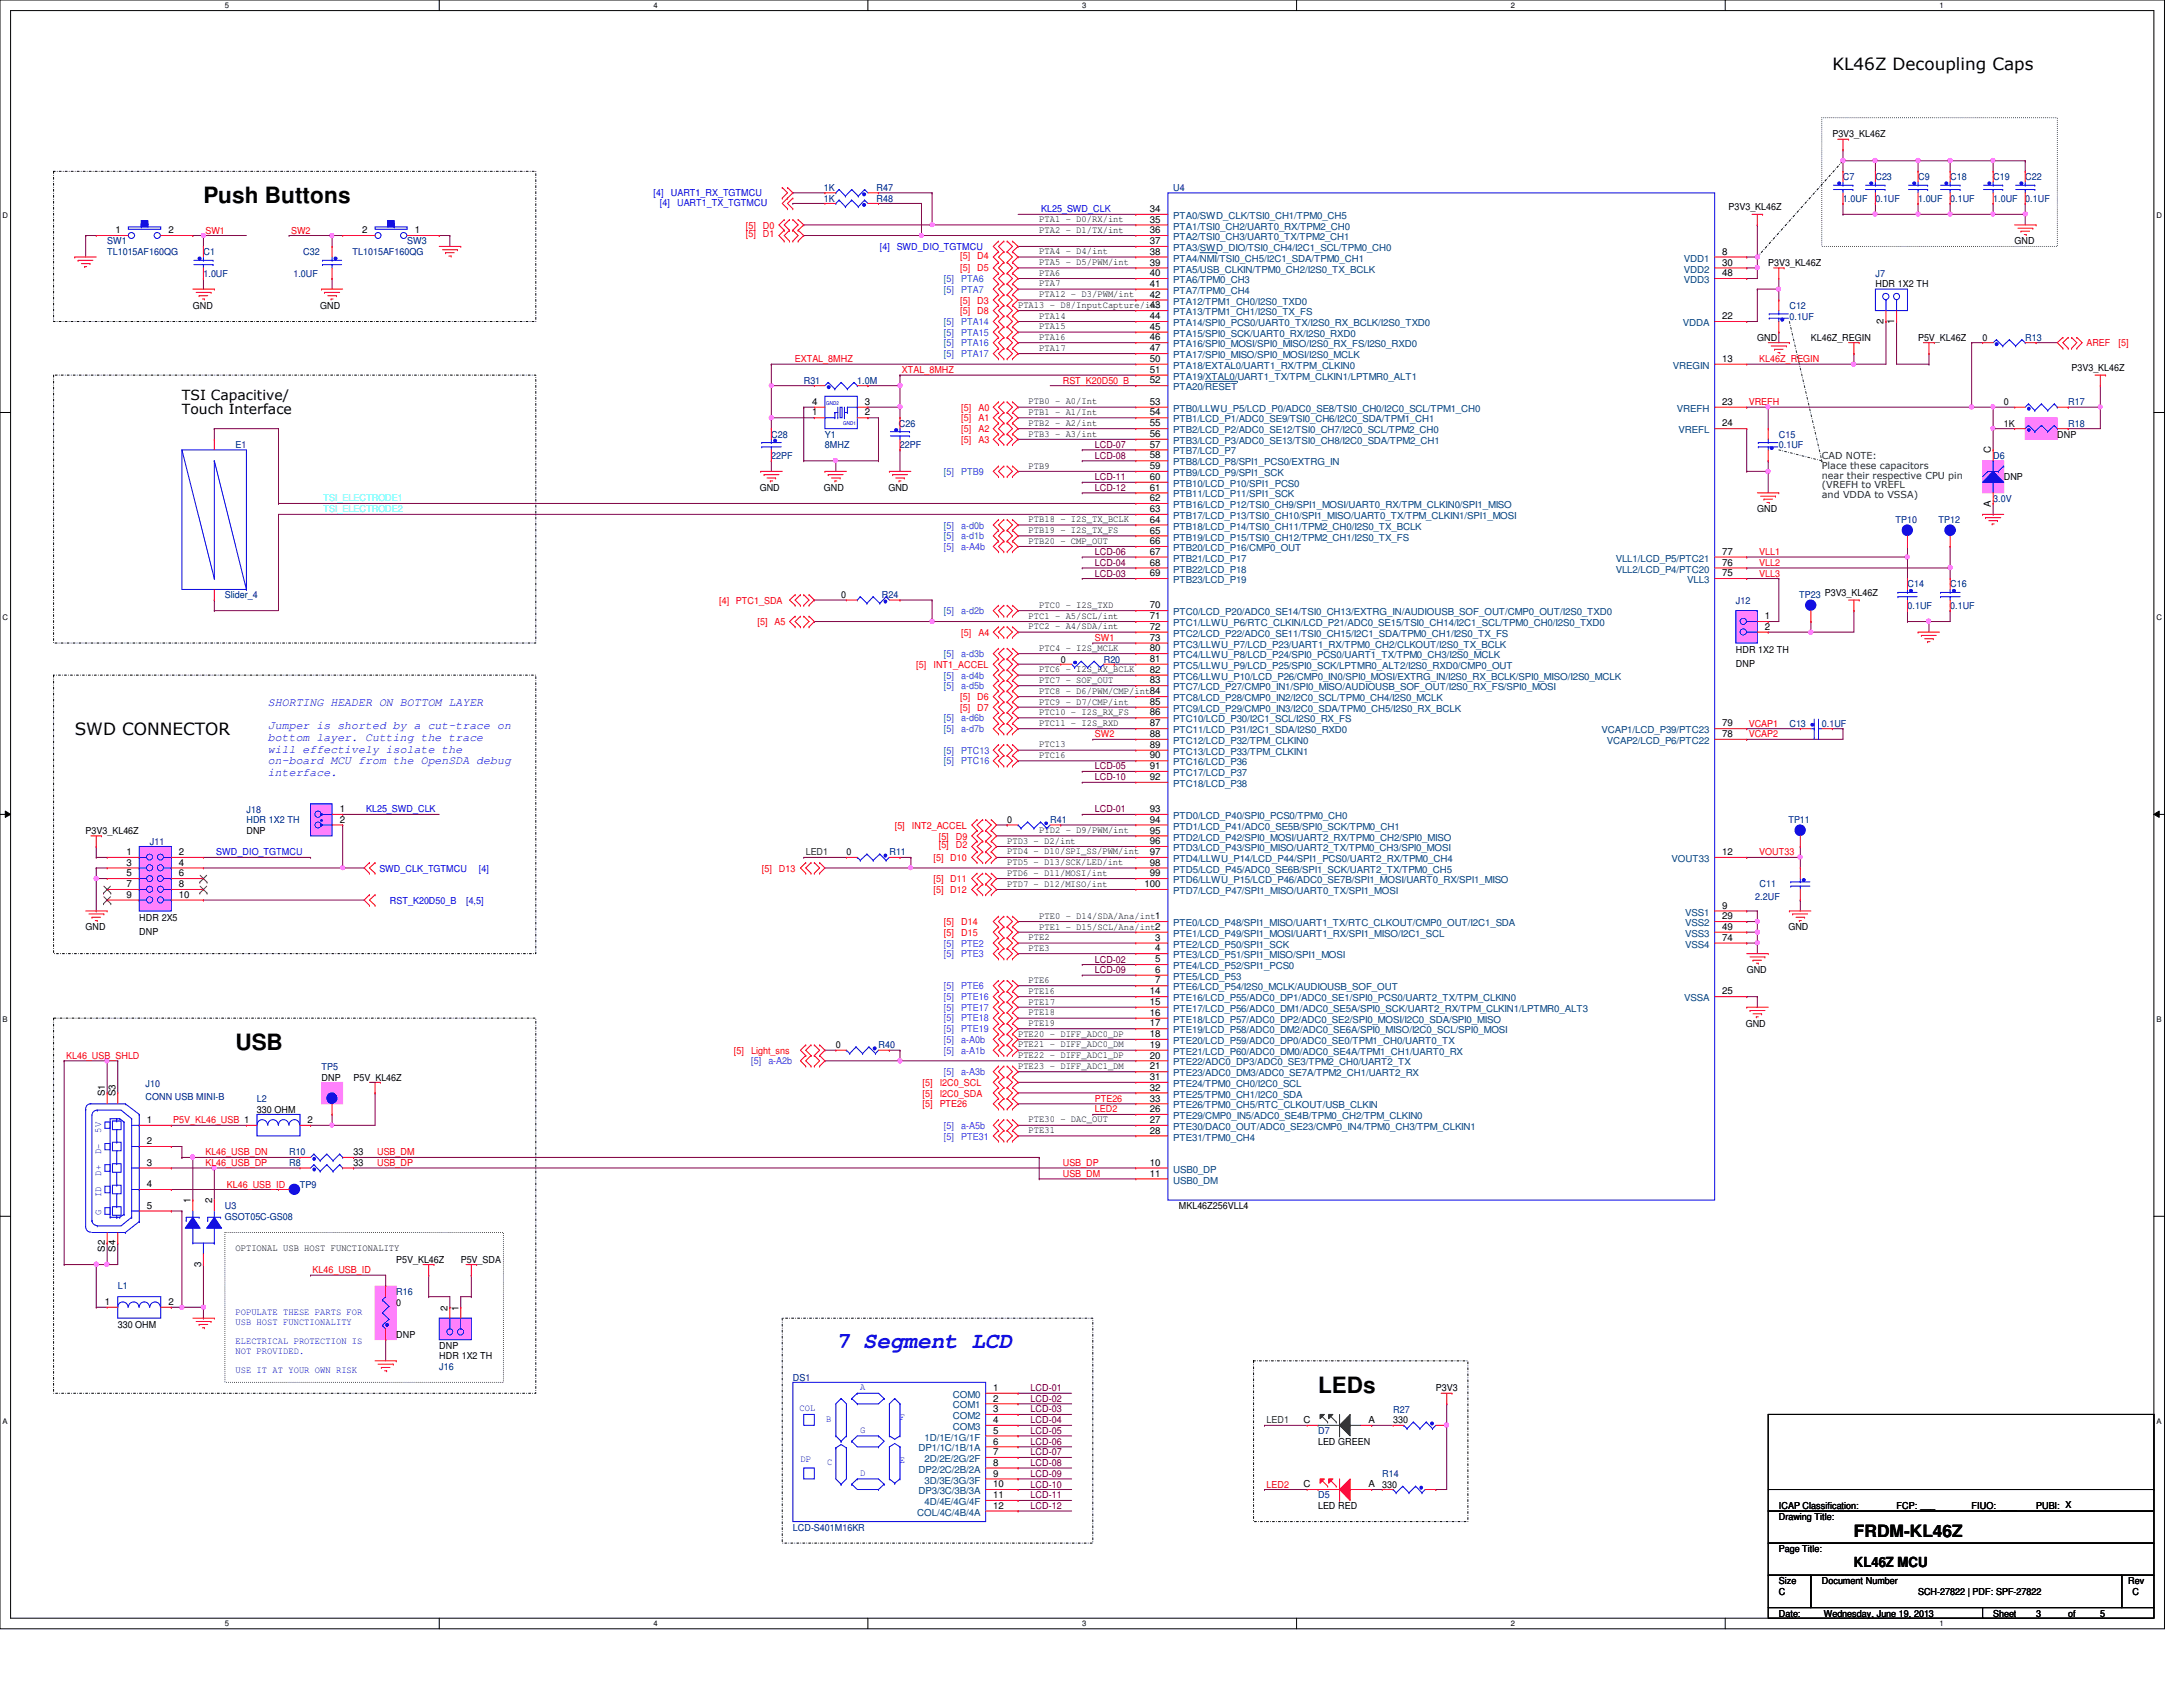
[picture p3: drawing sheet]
<svg xmlns="http://www.w3.org/2000/svg" width="279mm" height="216mm" viewBox="0 0 279 216" stroke-linecap="round" stroke-linejoin="round" font-family="sans-serif">
<defs><g id="words">
<g font-size="2.9">
<text x="26" y="26">Push Buttons</text>
<text x="30.1" y="134.3">USB</text>
<text x="168.7" y="178.2">LEDs</text>
</g>
<text font-size="2.9" fill="#00f" x="107" y="172.5">7 Segment LCD</text>
<g font-size="2.2">
<text x="234.5" y="9">KL46Z Decoupling Caps</text>
<text x="9.6" y="94">SWD CONNECTOR</text>
<text x="237.3" y="196.8">FRDM-KL46Z</text>
</g>
<g font-size="1.8">
<text x="23.3" y="51.2">TSI Capacitive/</text>
<text x="23.3" y="53">Touch Interface</text>
<text x="237.3" y="200.5">KL46Z MCU</text>
</g>
<g font-size="1.5" fill="#00f">
<text x="34.3" y="90.4">SHORTING HEADER ON BOTTOM LAYER</text>
<text x="34.3" y="93.3">Jumper is shorted by a cut-trace on</text>
<text x="34.3" y="94.8">bottom layer. Cutting the trace</text>
<text x="34.3" y="96.3">will effectively isolate the</text>
<text x="34.3" y="97.8">on-board MCU from the OpenSDA debug</text>
<text x="34.3" y="99.3">interface.</text>
</g>
<g font-size="1.2">
<text x="234.5" y="17.6">P3V3_KL46Z</text>
<text x="14.8" y="29.8">1</text>
<text x="21.5" y="29.8">2</text>
<text x="46.4" y="29.8">2</text>
<text x="53.1" y="29.8">1</text>
<text x="133" y="29.8">PTA2 - D1/TX/int</text>
<text x="133" y="28.4">PTA1 - D0/RX/int</text>
<text x="147.2" y="27.1">34</text>
<text x="147.2" y="28.5">35</text>
<text x="147.2" y="29.8">36</text>
<text x="221.2" y="26.9">P3V3_KL46Z</text>
<text x="133" y="35.3">PTA6</text>
<text x="133" y="33.9">PTA5 - D5/PWM/int</text>
<text x="133" y="32.6">PTA4 - D4/int</text>
<text x="147.2" y="31.2">37</text>
<text x="147.2" y="32.6">38</text>
<text x="147.2" y="34">39</text>
<text x="147.2" y="35.3">40</text>
<text x="220.4" y="34">30</text>
<text x="220.4" y="32.6">8</text>
<text x="220.4" y="35.3">48</text>
<text x="226.3" y="34">P3V3_KL46Z</text>
<text x="257.9" y="31.3">GND</text>
<text x="24.7" y="39.5">GND</text>
<text x="41" y="39.5">GND</text>
<text x="130.3" y="39.4">PTA13 - D8/InputCapture/int</text>
<text x="133" y="36.7">PTA7</text>
<text x="133" y="40.8">PTA14</text>
<text x="133" y="38">PTA12 - D3/PWM/int</text>
<text x="147.2" y="36.7">41</text>
<text x="147.2" y="38.1">42</text>
<text x="147.2" y="39.5">43</text>
<text x="147.2" y="40.9">44</text>
<text x="220.4" y="40.9">22</text>
<text x="240" y="36.8">HDR 1X2 TH</text>
<text x="241.1" y="41.4" transform="rotate(-90 241.1 41.4)">2</text>
<text x="242.4" y="41.4" transform="rotate(-90 242.4 41.4)">1</text>
<text x="133" y="42.2">PTA15</text>
<text x="133" y="43.5">PTA16</text>
<text x="133" y="44.9">PTA17</text>
<text x="147.2" y="42.2">45</text>
<text x="147.2" y="43.6">46</text>
<text x="147.2" y="45">47</text>
<text x="147.2" y="46.3">50</text>
<text x="147.2" y="47.7">51</text>
<text x="220.4" y="46.3">13</text>
<text x="224.9" y="43.6">GND</text>
<text x="231.8" y="43.6">KL46Z_REGIN</text>
<text x="245.5" y="43.6">P5V_KL46Z</text>
<text x="253.7" y="43.6">0</text>
<text x="265.1" y="47.5">P3V3_KL46Z</text>
<text x="103.9" y="53.2">1</text>
<text x="103.9" y="51.8">4</text>
<text x="110.7" y="53.2">2</text>
<text x="110.7" y="51.8">3</text>
<text x="131.7" y="51.7">PTB0 - A0/Int</text>
<text x="131.7" y="53.1">PTB1 - A1/Int</text>
<text x="147.2" y="51.8">53</text>
<text x="147.2" y="53.2">54</text>
<text x="147.2" y="49.1">52</text>
<text x="220.4" y="51.8">23</text>
<text x="256.5" y="51.9">0</text>
<text x="131.7" y="54.5">PTB2 - A2/int</text>
<text x="131.7" y="55.9">PTB3 - A3/int</text>
<text x="131.7" y="60">PTB9</text>
<text x="147.2" y="54.6">55</text>
<text x="147.2" y="55.9">56</text>
<text x="147.2" y="57.3">57</text>
<text x="147.2" y="58.7">58</text>
<text x="220.4" y="54.6">24</text>
<text x="254.8" y="58" transform="rotate(-90 254.8 58)">C</text>
<text x="256.5" y="54.6">1K</text>
<text x="263.3" y="56">DNP</text>
<text x="97.2" y="62.9">GND</text>
<text x="105.5" y="62.9">GND</text>
<text x="113.7" y="62.9">GND</text>
<text x="147.2" y="60">59</text>
<text x="147.2" y="61.4">60</text>
<text x="147.2" y="62.8">61</text>
<text x="147.2" y="64.1">62</text>
<text x="147.2" y="65.5">63</text>
<text x="224.9" y="65.6">GND</text>
<text x="254.8" y="64.9" transform="rotate(-90 254.8 64.9)">A</text>
<text x="256.5" y="61.5">DNP</text>
<text x="131.7" y="69.6">PTB20 - CMP_OUT</text>
<text x="131.7" y="66.8">PTB18 - I2S_TX_BCLK</text>
<text x="131.7" y="68.2">PTB19 - I2S_TX_FS</text>
<text x="147.2" y="66.9">64</text>
<text x="147.2" y="68.3">65</text>
<text x="147.2" y="69.6">66</text>
<text x="147.2" y="71">67</text>
<text x="220.4" y="71">77</text>
<text x="107.7" y="76.6">0</text>
<text x="133" y="77.8">PTC0 - I2S_TXD</text>
<text x="147.2" y="77.9">70</text>
<text x="147.2" y="72.4">68</text>
<text x="147.2" y="73.7">69</text>
<text x="220.4" y="72.4">76</text>
<text x="220.4" y="73.7">75</text>
<text x="131.7" y="80.6">PTC2 - A4/SDA/int</text>
<text x="131.7" y="79.2">PTC1 - A5/SCL/int</text>
<text x="133" y="83.3">PTC4 - I2S_MCLK</text>
<text x="147.2" y="79.2">71</text>
<text x="147.2" y="80.6">72</text>
<text x="147.2" y="82">73</text>
<text x="147.2" y="83.4">80</text>
<text x="222.2" y="83.6">HDR 1X2 TH</text>
<text x="225.9" y="79.2">1</text>
<text x="225.9" y="80.6">2</text>
<text x="133" y="87.4">PTC7 - SOF_OUT</text>
<text x="133" y="88.8">PTC8 - D6/PWM/CMP/int84</text>
<text x="133" y="86">PTC6 - I2S_RX_BCLK</text>
<text x="135.8" y="84.8">0</text>
<text x="147.2" y="84.7">81</text>
<text x="147.2" y="86.1">82</text>
<text x="147.2" y="87.5">83</text>
<text x="222.2" y="85.3">DNP</text>
<text x="133" y="95.6">PTC13</text>
<text x="133" y="92.9">PTC11 - I2S_RXD</text>
<text x="133" y="91.5">PTC10 - I2S_RX_FS</text>
<text x="133" y="90.2">PTC9 - D7/CMP/int</text>
<text x="147.2" y="90.2">85</text>
<text x="147.2" y="91.6">86</text>
<text x="147.2" y="93">87</text>
<text x="147.2" y="94.3">88</text>
<text x="147.2" y="95.7">89</text>
<text x="220.4" y="94.3">78</text>
<text x="220.4" y="93">79</text>
<text x="133" y="97">PTC16</text>
<text x="147.2" y="97.1">90</text>
<text x="147.2" y="98.4">91</text>
<text x="147.2" y="99.8">92</text>
<text x="11" y="106.7">P3V3_KL46Z</text>
<text x="31.5" y="106.7">DNP</text>
<text x="43.5" y="103.9">1</text>
<text x="43.5" y="105.3">2</text>
<text x="128.9" y="105.4">0</text>
<text x="128.9" y="108">PTD3 - D2/int</text>
<text x="133" y="106.6">PTD2 - D9/PWM/int</text>
<text x="147.2" y="103.9">93</text>
<text x="147.2" y="105.3">94</text>
<text x="147.2" y="106.7">95</text>
<text x="16.2" y="109.4">1</text>
<text x="16.2" y="110.8">3</text>
<text x="16.2" y="112.1">5</text>
<text x="16.2" y="113.5">7</text>
<text x="22.9" y="109.4">2</text>
<text x="22.9" y="110.8">4</text>
<text x="22.9" y="112.1">6</text>
<text x="22.9" y="113.5">8</text>
<text x="108.3" y="109.5">0</text>
<text x="128.9" y="109.3">PTD4 - D10/SPI_SS/PWM/int</text>
<text x="128.9" y="110.7">PTD5 - D13/SCK/LED/int</text>
<text x="128.9" y="113.5">PTD7 - D12/MISO/int</text>
<text x="128.9" y="112.1">PTD6 - D11/MOSI/int</text>
<text x="146.5" y="113.5">100</text>
<text x="147.2" y="110.8">98</text>
<text x="147.2" y="112.1">99</text>
<text x="147.2" y="108">96</text>
<text x="147.2" y="109.4">97</text>
<text x="220.4" y="109.4">12</text>
<text x="11" y="119.1">GND</text>
<text x="16.2" y="114.9">9</text>
<text x="17.8" y="117.9">HDR 2X5</text>
<text x="17.8" y="119.6">DNP</text>
<text x="22.9" y="114.9">10</text>
<text x="133" y="117.6">PTE0 - D14/SDA/Ana/int1</text>
<text x="133" y="119">PTE1 - D15/SCL/Ana/int2</text>
<text x="220.4" y="116.3">9</text>
<text x="220.4" y="117.6">29</text>
<text x="220.4" y="119">49</text>
<text x="228.9" y="119.1">GND</text>
<text x="131.7" y="120.3">PTE2</text>
<text x="131.7" y="121.7">PTE3</text>
<text x="131.7" y="125.8">PTE6</text>
<text x="147.8" y="120.4">3</text>
<text x="147.8" y="121.8">4</text>
<text x="147.8" y="123.1">5</text>
<text x="147.8" y="124.5">6</text>
<text x="147.8" y="125.9">7</text>
<text x="220.4" y="120.4">74</text>
<text x="223.6" y="124.6">GND</text>
<text x="131.7" y="127.2">PTE16</text>
<text x="131.7" y="129.9">PTE18</text>
<text x="131.7" y="131.3">PTE19</text>
<text x="131.7" y="128.6">PTE17</text>
<text x="147.2" y="127.3">14</text>
<text x="147.2" y="128.6">15</text>
<text x="147.2" y="130">16</text>
<text x="147.2" y="131.4">17</text>
<text x="220.4" y="127.3">25</text>
<text x="223.4" y="131.4">GND</text>
<text x="107" y="134.2">0</text>
<text x="130.3" y="132.7">PTE20 - DIFF_ADC0_DP</text>
<text x="130.3" y="134">PTE21 - DIFF_ADC0_DM</text>
<text x="130.3" y="135.4">PTE22 - DIFF_ADC1_DP</text>
<text x="130.3" y="136.8">PTE23 - DIFF_ADC1_DM</text>
<text x="147.2" y="132.7">18</text>
<text x="147.2" y="134.1">19</text>
<text x="147.2" y="135.5">20</text>
<text x="147.2" y="136.9">21</text>
<text x="13.4" y="140.3" transform="rotate(-90 13.4 140.3)">S1</text>
<text x="14.8" y="140.3" transform="rotate(-90 14.8 140.3)">S3</text>
<text x="18.8" y="143.7">1</text>
<text x="32.9" y="142.4">330 OHM</text>
<text x="39.4" y="143.7">2</text>
<text x="41.1" y="138.3">DNP</text>
<text x="45.3" y="138.3">P5V_KL46Z</text>
<text x="131.7" y="143.6">PTE30 - DAC_OUT</text>
<text x="147.2" y="138.2">31</text>
<text x="147.2" y="139.6">32</text>
<text x="147.2" y="141">33</text>
<text x="147.2" y="142.3">26</text>
<text x="147.2" y="143.7">27</text>
<text x="18.8" y="146.4">2</text>
<text x="18.8" y="149.2">3</text>
<text x="45.3" y="147.9">33</text>
<text x="45.3" y="149.3">33</text>
<text x="131.7" y="145">PTE31</text>
<text x="147.2" y="149.2">10</text>
<text x="147.2" y="145.1">28</text>
<text x="18.8" y="151.9">4</text>
<text x="18.8" y="154.7">5</text>
<text x="24.4" y="154" transform="rotate(-90 24.4 154)">1</text>
<text x="27.1" y="154" transform="rotate(-90 27.1 154)">2</text>
<text x="147.2" y="150.6">11</text>
<text x="150.9" y="154.7">MKL46Z256VLL4</text>
<text x="13.4" y="160.2" transform="rotate(-90 13.4 160.2)">S2</text>
<text x="14.8" y="160.2" transform="rotate(-90 14.8 160.2)">S4</text>
<text x="30.1" y="160.1">OPTIONAL USB HOST FUNCTIONALITY</text>
<text x="50.7" y="161.6">P5V_KL46Z</text>
<text x="59" y="161.6">P5V_SDA</text>
<text x="13.4" y="167">1</text>
<text x="21.5" y="167">2</text>
<text x="25.7" y="162.1" transform="rotate(-90 25.7 162.1)">3</text>
<text x="50.7" y="167.1">0</text>
<text x="57.3" y="167.7" transform="rotate(-90 57.3 167.7)">2</text>
<text x="58.7" y="167.7" transform="rotate(-90 58.7 167.7)">1</text>
<text x="15.1" y="170">330 OHM</text>
<text x="50.7" y="171.2">DNP</text>
<text x="56.2" y="173.9">HDR 1X2 TH</text>
<text x="56.2" y="172.6">DNP</text>
<text x="127.1" y="178">1</text>
<text x="127.1" y="179.4">2</text>
<text x="183.8" y="178.1">P3V3</text>
<text x="127.1" y="180.7">3</text>
<text x="127.1" y="182.1">4</text>
<text x="127.1" y="183.5">5</text>
<text x="127.1" y="184.9">6</text>
<text x="166.8" y="182.1">C</text>
<text x="168.7" y="184.9">LED GREEN</text>
<text x="175.1" y="182.1">A</text>
<text x="178.3" y="182.2">330</text>
<text x="127.1" y="186.2">7</text>
<text x="127.1" y="187.6">8</text>
<text x="127.1" y="189">9</text>
<text x="127.1" y="190.3">10</text>
<text x="127.1" y="191.7">11</text>
<text x="166.8" y="190.3">C</text>
<text x="175.1" y="190.3">A</text>
<text x="176.9" y="190.4">330</text>
<text x="127.1" y="193.1">12</text>
<text x="168.7" y="193.2">LED RED</text>
<text x="227.7" y="194.5">Drawing Title:</text>
<text x="227.7" y="193.2">ICAP Classification:</text>
<text x="242.7" y="193.2">FCP: ___</text>
<text x="252.3" y="193.2">FIUO: ___</text>
<text x="260.6" y="193.2">PUBI: X</text>
<text x="227.7" y="202.7">Size</text>
<text x="227.7" y="198.6">Page Title:</text>
<text x="233.2" y="202.7">Document Number</text>
<text x="272.4" y="202.7">Rev</text>
<text x="227.7" y="206.9">Date:</text>
<text x="227.7" y="204.1">C</text>
<text x="233.4" y="206.9">Wednesday, June 19, 2013</text>
<text x="245.5" y="204.1">SCH-27822 | PDF: SPF-27822</text>
<text x="255.1" y="206.9">Sheet</text>
<text x="260.6" y="206.9">3</text>
<text x="264.7" y="206.9">of</text>
<text x="268.8" y="206.9">5</text>
<text x="272.9" y="204.1">C</text>
</g>
<g font-size="1.2" fill="#000080">
<text x="235.9" y="23.1">C7</text>
<text x="240" y="23.1">C23</text>
<text x="245.5" y="23.1">C9</text>
<text x="249.6" y="23.1">C18</text>
<text x="255.1" y="23.1">C19</text>
<text x="259.2" y="23.1">C22</text>
<text x="105.5" y="24.4">1K</text>
<text x="105.5" y="25.8">1K</text>
<text x="112.2" y="24.4">R47</text>
<text x="112.2" y="25.8">R48</text>
<text x="150.2" y="24.4">U4</text>
<text x="235.9" y="25.8">1.0UF</text>
<text x="240" y="25.8">0.1UF</text>
<text x="245.5" y="25.8">1.0UF</text>
<text x="249.6" y="25.8">0.1UF</text>
<text x="255.1" y="25.8">1.0UF</text>
<text x="259.2" y="25.8">0.1UF</text>
<text x="13.7" y="31.3">SW1</text>
<text x="13.7" y="32.7">TL1015AF160QG</text>
<text x="26" y="32.7">C1</text>
<text x="26" y="35.4">1.0UF</text>
<text x="37.5" y="35.4">1.0UF</text>
<text x="38.8" y="32.7">C32</text>
<text x="45.1" y="32.7">TL1015AF160QG</text>
<text x="52.1" y="31.3">SW3</text>
<text x="240" y="35.4">J7</text>
<text x="229" y="39.5">C12</text>
<text x="229" y="40.9">0.1UF</text>
<text x="259.2" y="43.6">R13</text>
<text x="102.9" y="49.1">R31</text>
<text x="109.7" y="49.1">1.0M</text>
<text x="264.7" y="51.9">R17</text>
<text x="30.1" y="57.4">E1</text>
<text x="98.7" y="56">C28</text>
<text x="98.7" y="58.7">22PF</text>
<text x="105.6" y="56">Y1</text>
<text x="105.6" y="57.4">8MHZ</text>
<text x="115.1" y="54.6">C26</text>
<text x="115.2" y="57.4">22PF</text>
<text x="227.7" y="56">C15</text>
<text x="227.7" y="57.4">0.1UF</text>
<text x="255.1" y="58.7">D6</text>
<text x="264.7" y="54.6">R18</text>
<text x="255.1" y="64.2">3.0V</text>
<text x="242.6" y="67">TP10</text>
<text x="248.1" y="67">TP12</text>
<text x="28.8" y="76.6">Slider_4</text>
<text x="112.9" y="76.6">R24</text>
<text x="222.2" y="77.3">J12</text>
<text x="230.3" y="76.6">TP23 P3V3_KL46Z</text>
<text x="244.1" y="75.2">C14</text>
<text x="244.1" y="77.9">0.1UF</text>
<text x="249.6" y="75.2">C16</text>
<text x="249.6" y="77.9">0.1UF</text>
<text x="141.3" y="84.8">R20</text>
<text x="229" y="93">C13</text>
<text x="233.2" y="93">0.1UF</text>
<text x="31.5" y="104">J18</text>
<text x="31.5" y="105.4">HDR 1X2 TH</text>
<text x="134.4" y="105.4">R41</text>
<text x="228.9" y="105.4">TP11</text>
<text x="19.2" y="108.1">J11</text>
<text x="113.8" y="109.5">R11</text>
<text x="225.2" y="113.6">C11</text>
<text x="224.7" y="115.2">2.2UF</text>
<text x="41.1" y="136.9">TP5</text>
<text x="112.4" y="134.2">R40</text>
<text x="18.6" y="140.8">CONN USB MINI-B</text>
<text x="18.6" y="139.1">J10</text>
<text x="32.9" y="141">L2</text>
<text x="37" y="147.9">R10</text>
<text x="37" y="149.3">R8</text>
<text x="28.8" y="154.7">U3</text>
<text x="38.4" y="152">TP9</text>
<text x="28.8" y="156.1">GSOT05C-GS08</text>
<text x="15.1" y="165">L1</text>
<text x="50.7" y="165.7">R16</text>
<text x="56.2" y="175.3">J16</text>
<text x="101.5" y="176.7">DS1</text>
<text x="168.7" y="183.6">D7</text>
<text x="178.3" y="180.8">R27</text>
<text x="168.7" y="191.8">D5</text>
<text x="176.9" y="189">R14</text>
<text x="101.5" y="195.9">LCD-S401M16KR</text>
</g>
<g font-size="1.2" fill="#f00">
<text x="26.3" y="29.9">SW1</text>
<text x="37.3" y="29.9">SW2</text>
<text x="95.5" y="29.3">[5]</text>
<text x="97.6" y="29.3">D0</text>
<text x="95.5" y="30.4">[5]</text>
<text x="97.6" y="30.4">D1</text>
<text x="122.9" y="34.7">[5]</text>
<text x="122.9" y="33.1">[5]</text>
<text x="125.1" y="34.7">D5</text>
<text x="125.1" y="33.1">D4</text>
<text x="122.9" y="38.9">[5]</text>
<text x="122.9" y="40.2">[5]</text>
<text x="125.1" y="38.9">D3</text>
<text x="125.1" y="40.2">D8</text>
<text x="101.7" y="46.4">EXTAL_8MHZ</text>
<text x="115.4" y="47.8">XTAL_8MHZ</text>
<text x="225.2" y="46.4">KL46Z_REGIN</text>
<text x="267" y="44.3">AREF</text>
<text x="271.1" y="44.3">[5]</text>
<text x="123" y="52.6">[5]</text>
<text x="123" y="53.9">[5]</text>
<text x="125.2" y="52.6">A0</text>
<text x="125.2" y="53.9">A1</text>
<text x="136" y="49.1">RST_K20D50_B</text>
<text x="223.8" y="51.9">VREFH</text>
<text x="123" y="55.3">[5]</text>
<text x="123" y="56.7">[5]</text>
<text x="125.2" y="55.3">A2</text>
<text x="125.2" y="56.7">A3</text>
<text x="225.2" y="71">VLL1</text>
<text x="92" y="77.3">[4]</text>
<text x="94.2" y="77.3">PTC1_SDA</text>
<text x="225.2" y="72.4">VLL2</text>
<text x="225.2" y="73.8">VLL3</text>
<text x="96.9" y="80">[5]</text>
<text x="99.1" y="80">A5</text>
<text x="123" y="81.4">[5]</text>
<text x="125.2" y="81.4">A4</text>
<text x="140.1" y="82">SW1</text>
<text x="117.3" y="85.5">[5]</text>
<text x="119.5" y="85.5">INT1_ACCEL</text>
<text x="122.9" y="89.6">[5]</text>
<text x="125.1" y="89.6">D6</text>
<text x="122.9" y="91">[5]</text>
<text x="125.1" y="91">D7</text>
<text x="140.1" y="94.4">SW2</text>
<text x="223.8" y="93">VCAP1</text>
<text x="223.8" y="94.4">VCAP2</text>
<text x="114.5" y="106">[5]</text>
<text x="116.7" y="106">INT2_ACCEL</text>
<text x="120.1" y="107.4">[5]</text>
<text x="122.3" y="107.4">D9</text>
<text x="97.5" y="111.5">[5]</text>
<text x="99.7" y="111.5">D13</text>
<text x="119.5" y="110.2">[5]</text>
<text x="119.5" y="112.9">[5]</text>
<text x="120.1" y="108.5">[5]</text>
<text x="121.6" y="110.2">D10</text>
<text x="121.6" y="112.9">D11</text>
<text x="122.3" y="108.5">D2</text>
<text x="225.2" y="109.5">VOUT33</text>
<text x="119.5" y="114.3">[5]</text>
<text x="120.8" y="119.8">[5]</text>
<text x="120.8" y="118.4">[5]</text>
<text x="121.6" y="114.3">D12</text>
<text x="123" y="119.8">D15</text>
<text x="123" y="118.4">D14</text>
<text x="8.5" y="135.5">KL46_USB_SHLD</text>
<text x="93.9" y="134.9">[5]</text>
<text x="96.1" y="134.9">Light_sns</text>
<text x="22.2" y="143.8">P5V_KL46_USB 1</text>
<text x="118.1" y="139">[5]</text>
<text x="118.1" y="140.3">[5]</text>
<text x="118.1" y="141.7">[5]</text>
<text x="120.3" y="139">I2C0_SCL</text>
<text x="120.3" y="140.3">I2C0_SDA</text>
<text x="120.3" y="141.7">PTE26</text>
<text x="140.1" y="142.4">LED2</text>
<text x="140.1" y="141">PTE26</text>
<text x="26.3" y="149.2">KL46_USB_DP</text>
<text x="26.3" y="147.9">KL46_USB_DN</text>
<text x="48.3" y="147.9">USB_DM</text>
<text x="48.3" y="149.2">USB_DP</text>
<text x="136" y="149.2">USB_DP</text>
<text x="29" y="152">KL46_USB_ID</text>
<text x="136" y="150.6">USB_DM</text>
<text x="40" y="162.9">KL46_USB_ID</text>
<text x="162.1" y="190.4">LED2</text>
</g>
<g font-size="1.2" fill="#00f">
<text x="83.7" y="25.1">[4]</text>
<text x="84.5" y="26.4">[4]</text>
<text x="85.9" y="25.1">UART1_RX_TGTMCU</text>
<text x="86.7" y="26.4">UART1_TX_TGTMCU</text>
<text x="133.3" y="27.2">KL25_SWD_CLK</text>
<text x="112.6" y="32">[4]</text>
<text x="114.8" y="32">SWD_DIO_TGTMCU</text>
<text x="46.9" y="104">KL25_SWD_CLK</text>
<text x="27.7" y="109.5">SWD_DIO_TGTMCU</text>
<text x="48.6" y="111.5">SWD_CLK_TGTMCU</text>
<text x="61.3" y="111.5">[4]</text>
<text x="49.9" y="115.7">RST_K20D50_B</text>
<text x="59.6" y="115.7">[4,5]</text>
<text x="13" y="147.7" transform="rotate(-90 13 147.7)">D-</text>
<text x="13" y="144.9" transform="rotate(-90 13 144.9)">5V</text>
<text x="13" y="155.5" transform="rotate(-90 13 155.5)">G</text>
<text x="13" y="153.2" transform="rotate(-90 13 153.2)">ID</text>
<text x="13" y="150.5" transform="rotate(-90 13 150.5)">D+</text>
<text x="30.1" y="168.3">POPULATE THESE PARTS FOR</text>
<text x="30.1" y="169.5">USB HOST FUNCTIONALITY</text>
<text x="30.1" y="172">ELECTRICAL PROTECTION IS</text>
<text x="30.1" y="173.2">NOT PROVIDED.</text>
<text x="30.1" y="175.7">USE IT AT YOUR OWN RISK</text>
<text x="110.1" y="177.9">A</text>
<text x="102.3" y="180.6">COL</text>
<text x="105.7" y="182">B</text>
<text x="110.1" y="183.4">G</text>
<text x="115.2" y="181.8">F</text>
<text x="102.4" y="187.1">DP</text>
<text x="105.9" y="187.5">C</text>
<text x="110.1" y="188.9">D</text>
<text x="115.2" y="187.3">E</text>
</g>
<g font-size="1.2" fill="#004080">
<text x="150.2" y="28">PTA0/SWD_CLK/TSI0_CH1/TPM0_CH5</text>
<text x="150.2" y="29.4">PTA1/TSI0_CH2/UART0_RX/TPM2_CH0</text>
<text x="150.2" y="30.7">PTA2/TSI0_CH3/UART0_TX/TPM2_CH1</text>
<text x="150.2" y="32.1">PTA3/SWD_DIO/TSI0_CH4/I2C1_SCL/TPM0_CH0</text>
<text x="150.2" y="33.5">PTA4/NMI/TSI0_CH5/I2C1_SDA/TPM0_CH1</text>
<text x="150.2" y="34.9">PTA5/USB_CLKIN/TPM0_CH2/I2S0_TX_BCLK</text>
<text x="215.5" y="34.9">VDD2</text>
<text x="215.5" y="33.5">VDD1</text>
<text x="150.2" y="36.2">PTA6/TPM0_CH3</text>
<text x="150.2" y="37.6">PTA7/TPM0_CH4</text>
<text x="150.2" y="39">PTA12/TPM1_CH0/I2S0_TXD0</text>
<text x="150.2" y="40.3">PTA13/TPM1_CH1/I2S0_TX_FS</text>
<text x="150.2" y="41.7">PTA14/SPI0_PCS0/UART0_TX/I2S0_RX_BCLK/I2S0_TXD0</text>
<text x="215.4" y="41.7">VDDA</text>
<text x="215.5" y="36.2">VDD3</text>
<text x="150.2" y="43.1">PTA15/SPI0_SCK/UART0_RX/I2S0_RXD0</text>
<text x="150.2" y="44.4">PTA16/SPI0_MOSI/SPI0_MISO/I2S0_RX_FS/I2S0_RXD0</text>
<text x="150.2" y="45.8">PTA17/SPI0_MISO/SPI0_MOSI/I2S0_MCLK</text>
<text x="150.2" y="47.2">PTA18/EXTAL0/UART1_RX/TPM_CLKIN0</text>
<text x="214.1" y="47.2">VREGIN</text>
<text x="150.2" y="52.7">PTB0/LLWU_P5/LCD_P0/ADC0_SE8/TSI0_CH0/I2C0_SCL/TPM1_CH0</text>
<text x="150.2" y="48.6">PTA19/XTAL0/UART1_TX/TPM_CLKIN1/LPTMR0_ALT1</text>
<text x="150.2" y="50">PTA20/RESET</text>
<text x="214.6" y="52.7">VREFH</text>
<text x="150.2" y="54.1">PTB1/LCD_P1/ADC0_SE9/TSI0_CH6/I2C0_SDA/TPM1_CH1</text>
<text x="150.2" y="55.5">PTB2/LCD_P2/ADC0_SE12/TSI0_CH7/I2C0_SCL/TPM2_CH0</text>
<text x="150.2" y="56.8">PTB3/LCD_P3/ADC0_SE13/TSI0_CH8/I2C0_SDA/TPM2_CH1</text>
<text x="150.2" y="58.2">PTB7/LCD_P7</text>
<text x="150.2" y="59.6">PTB8/LCD_P8/SPI1_PCS0/EXTRG_IN</text>
<text x="214.8" y="55.5">VREFL</text>
<text x="150.2" y="60.9">PTB9/LCD_P9/SPI1_SCK</text>
<text x="150.2" y="62.3">PTB10/LCD_P10/SPI1_PCS0</text>
<text x="150.2" y="63.7">PTB11/LCD_P11/SPI1_SCK</text>
<text x="150.2" y="65">PTB16/LCD_P12/TSI0_CH9/SPI1_MOSI/UART0_RX/TPM_CLKIN0/SPI1_MISO</text>
<text x="150.2" y="66.4">PTB17/LCD_P13/TSI0_CH10/SPI1_MISO/UART0_TX/TPM_CLKIN1/SPI1_MOSI</text>
<text x="150.2" y="67.8">PTB18/LCD_P14/TSI0_CH11/TPM2_CH0/I2S0_TX_BCLK</text>
<text x="150.2" y="69.2">PTB19/LCD_P15/TSI0_CH12/TPM2_CH1/I2S0_TX_FS</text>
<text x="150.2" y="70.5">PTB20/LCD_P16/CMP0_OUT</text>
<text x="150.2" y="71.9">PTB21/LCD_P17</text>
<text x="206.8" y="71.9">VLL1/LCD_P5/PTC21</text>
<text x="150.2" y="73.3">PTB22/LCD_P18</text>
<text x="150.2" y="74.6">PTB23/LCD_P19</text>
<text x="206.8" y="73.3">VLL2/LCD_P4/PTC20</text>
<text x="215.9" y="74.6">VLL3</text>
<text x="150.2" y="78.7">PTC0/LCD_P20/ADC0_SE14/TSI0_CH13/EXTRG_IN/AUDIOUSB_SOF_OUT/CMP0_OUT/I2S0_TXD0</text>
<text x="150.2" y="80.1">PTC1/LLWU_P6/RTC_CLKIN/LCD_P21/ADC0_SE15/TSI0_CH14/I2C1_SCL/TPM0_CH0/I2S0_TXD0</text>
<text x="150.2" y="81.5">PTC2/LCD_P22/ADC0_SE11/TSI0_CH15/I2C1_SDA/TPM0_CH1/I2S0_TX_FS</text>
<text x="150.2" y="82.9">PTC3/LLWU_P7/LCD_P23/UART1_RX/TPM0_CH2/CLKOUT/I2S0_TX_BCLK</text>
<text x="150.2" y="84.2">PTC4/LLWU_P8/LCD_P24/SPI0_PCS0/UART1_TX/TPM0_CH3/I2S0_MCLK</text>
<text x="150.2" y="85.6">PTC5/LLWU_P9/LCD_P25/SPI0_SCK/LPTMR0_ALT2/I2S0_RXD0/CMP0_OUT</text>
<text x="150.2" y="87">PTC6/LLWU_P10/LCD_P26/CMP0_IN0/SPI0_MOSI/EXTRG_IN/I2S0_RX_BCLK/SPI0_MISO/I2S0_MCLK</text>
<text x="150.2" y="88.3">PTC7/LCD_P27/CMP0_IN1/SPI0_MISO/AUDIOUSB_SOF_OUT/I2S0_RX_FS/SPI0_MOSI</text>
<text x="150.2" y="89.7">PTC8/LCD_P28/CMP0_IN2/I2C0_SCL/TPM0_CH4/I2S0_MCLK</text>
<text x="150.2" y="91.1">PTC9/LCD_P29/CMP0_IN3/I2C0_SDA/TPM0_CH5/I2S0_RX_BCLK</text>
<text x="150.2" y="92.5">PTC10/LCD_P30/I2C1_SCL/I2S0_RX_FS</text>
<text x="150.2" y="93.9">PTC11/LCD_P31/I2C1_SDA/I2S0_RXD0</text>
<text x="150.2" y="95.2">PTC12/LCD_P32/TPM_CLKIN0</text>
<text x="205" y="93.9">VCAP1/LCD_P39/PTC23</text>
<text x="205.7" y="95.2">VCAP2/LCD_P6/PTC22</text>
<text x="150.2" y="96.6">PTC13/LCD_P33/TPM_CLKIN1</text>
<text x="150.2" y="98">PTC16/LCD_P36</text>
<text x="150.2" y="99.3">PTC17/LCD_P37</text>
<text x="150.2" y="100.7">PTC18/LCD_P38</text>
<text x="150.2" y="104.8">PTD0/LCD_P40/SPI0_PCS0/TPM0_CH0</text>
<text x="150.2" y="106.2">PTD1/LCD_P41/ADC0_SE5B/SPI0_SCK/TPM0_CH1</text>
<text x="150.2" y="107.6">PTD2/LCD_P42/SPI0_MOSI/UART2_RX/TPM0_CH2/SPI0_MISO</text>
<text x="150.2" y="111.7">PTD5/LCD_P45/ADC0_SE6B/SPI1_SCK/UART2_TX/TPM0_CH5</text>
<text x="150.2" y="113">PTD6/LLWU_P15/LCD_P46/ADC0_SE7B/SPI1_MOSI/UART0_RX/SPI1_MISO</text>
<text x="150.2" y="108.9">PTD3/LCD_P43/SPI0_MISO/UART2_TX/TPM0_CH3/SPI0_MOSI</text>
<text x="150.2" y="110.3">PTD4/LLWU_P14/LCD_P44/SPI1_PCS0/UART2_RX/TPM0_CH4</text>
<text x="214" y="110.3">VOUT33</text>
<text x="150.2" y="114.4">PTD7/LCD_P47/SPI1_MISO/UART0_TX/SPI1_MOSI</text>
<text x="150.2" y="118.5">PTE0/LCD_P48/SPI1_MISO/UART1_TX/RTC_CLKOUT/CMP0_OUT/I2C1_SDA</text>
<text x="150.2" y="119.9">PTE1/LCD_P49/SPI1_MOSI/UART1_RX/SPI1_MISO/I2C1_SCL</text>
<text x="215.7" y="117.2">VSS1</text>
<text x="215.7" y="118.5">VSS2</text>
<text x="215.7" y="119.9">VSS3</text>
<text x="150.2" y="121.3">PTE2/LCD_P50/SPI1_SCK</text>
<text x="150.2" y="122.6">PTE3/LCD_P51/SPI1_MISO/SPI1_MOSI</text>
<text x="150.2" y="124">PTE4/LCD_P52/SPI1_PCS0</text>
<text x="150.2" y="125.4">PTE5/LCD_P53</text>
<text x="215.7" y="121.3">VSS4</text>
<text x="150.2" y="126.7">PTE6/LCD_P54/I2S0_MCLK/AUDIOUSB_SOF_OUT</text>
<text x="150.2" y="128.1">PTE16/LCD_P55/ADC0_DP1/ADC0_SE1/SPI0_PCS0/UART2_TX/TPM_CLKIN0</text>
<text x="150.2" y="129.5">PTE17/LCD_P56/ADC0_DM1/ADC0_SE5A/SPI0_SCK/UART2_RX/TPM_CLKIN1/LPTMR0_ALT3</text>
<text x="150.2" y="130.9">PTE18/LCD_P57/ADC0_DP2/ADC0_SE2/SPI0_MOSI/I2C0_SDA/SPI0_MISO</text>
<text x="215.6" y="128.1">VSSA</text>
<text x="150.2" y="132.2">PTE19/LCD_P58/ADC0_DM2/ADC0_SE6A/SPI0_MISO/I2C0_SCL/SPI0_MOSI</text>
<text x="150.2" y="133.6">PTE20/LCD_P59/ADC0_DP0/ADC0_SE0/TPM1_CH0/UART0_TX</text>
<text x="150.2" y="135">PTE21/LCD_P60/ADC0_DM0/ADC0_SE4A/TPM1_CH1/UART0_RX</text>
<text x="150.2" y="136.4">PTE22/ADC0_DP3/ADC0_SE3/TPM2_CH0/UART2_TX</text>
<text x="150.2" y="137.8">PTE23/ADC0_DM3/ADC0_SE7A/TPM2_CH1/UART2_RX</text>
<text x="150.2" y="139.1">PTE24/TPM0_CH0/I2C0_SCL</text>
<text x="150.2" y="140.5">PTE25/TPM0_CH1/I2C0_SDA</text>
<text x="150.2" y="141.9">PTE26/TPM0_CH5/RTC_CLKOUT/USB_CLKIN</text>
<text x="150.2" y="143.2">PTE29/CMP0_IN5/ADC0_SE4B/TPM0_CH2/TPM_CLKIN0</text>
<text x="150.2" y="144.6">PTE30/DAC0_OUT/ADC0_SE23/CMP0_IN4/TPM0_CH3/TPM_CLKIN1</text>
<text x="150.2" y="146">PTE31/TPM0_CH4</text>
<text x="150.2" y="150.1">USB0_DP</text>
<text x="150.2" y="151.5">USB0_DM</text>
<text x="122" y="178.9">COM0</text>
<text x="117.6" y="185.8">DP1/1C/1B/1A</text>
<text x="118.3" y="184.4">1D/1E/1G/1F</text>
<text x="122" y="180.3">COM1</text>
<text x="122" y="181.6">COM2</text>
<text x="122" y="183">COM3</text>
<text x="117.6" y="188.5">DP2/2C/2B/2A</text>
<text x="117.6" y="191.2">DP3/3C/3B/3A</text>
<text x="118.3" y="187.1">2D/2E/2G/2F</text>
<text x="118.3" y="189.9">3D/3E/3G/3F</text>
<text x="117.4" y="194">COL/4C/4B/4A</text>
<text x="118.3" y="192.6">4D/4E/4G/4F</text>
</g>
<g font-size="1.2" fill="#0080ff">
<text x="120.8" y="37.5">[5]</text>
<text x="120.8" y="36.1">[5]</text>
<text x="120.8" y="41.6">[5]</text>
<text x="123" y="37.5">PTA7</text>
<text x="123" y="36.1">PTA6</text>
<text x="123" y="41.6">PTA14</text>
<text x="120.8" y="43">[5]</text>
<text x="120.8" y="45.7">[5]</text>
<text x="120.8" y="44.3">[5]</text>
<text x="123" y="43">PTA15</text>
<text x="123" y="45.7">PTA17</text>
<text x="123" y="44.3">PTA16</text>
<text x="120.8" y="60.8">[5]</text>
<text x="123" y="60.8">PTB9</text>
<text x="120.8" y="67.6">[5]</text>
<text x="120.8" y="69">[5]</text>
<text x="123" y="67.6">a-d0b</text>
<text x="123" y="69">a-d1b</text>
<text x="120.8" y="78.6">[5]</text>
<text x="123" y="78.6">a-d2b</text>
<text x="120.8" y="84.1">[5]</text>
<text x="120.8" y="88.2">[5]</text>
<text x="120.8" y="86.9">[5]</text>
<text x="123" y="84.1">a-d3b</text>
<text x="123" y="88.2">a-d5b</text>
<text x="123" y="86.9">a-d4b</text>
<text x="120.8" y="92.3">[5]</text>
<text x="120.8" y="93.7">[5]</text>
<text x="123" y="92.3">a-d6b</text>
<text x="123" y="93.7">a-d7b</text>
<text x="120.8" y="96.4">[5]</text>
<text x="120.8" y="97.8">[5]</text>
<text x="123" y="96.4">PTC13</text>
<text x="123" y="97.8">PTC16</text>
</g>
<g font-size="1.2" fill="#800000">
<text x="140.1" y="57.3">LCD-07</text>
<text x="140.1" y="58.7">LCD-08</text>
<text x="140.1" y="61.5">LCD-11</text>
<text x="140.1" y="62.8">LCD-12</text>
<text x="140.1" y="71">LCD-06</text>
<text x="140.1" y="73.8">LCD-03</text>
<text x="140.1" y="72.4">LCD-04</text>
<text x="140.1" y="98.5">LCD-05</text>
<text x="140.1" y="99.9">LCD-10</text>
<text x="140.1" y="104">LCD-01</text>
<text x="140.1" y="123.2">LCD-02</text>
<text x="140.1" y="124.5">LCD-09</text>
<text x="131.9" y="179.4">LCD-02</text>
<text x="131.9" y="178.1">LCD-01</text>
<text x="131.9" y="182.2">LCD-04</text>
<text x="131.9" y="180.8">LCD-03</text>
<text x="131.9" y="184.9">LCD-06</text>
<text x="131.9" y="183.5">LCD-05</text>
<text x="131.9" y="187.6">LCD-08</text>
<text x="131.9" y="186.3">LCD-07</text>
<text x="131.9" y="191.8">LCD-11</text>
<text x="131.9" y="189">LCD-09</text>
<text x="131.9" y="190.4">LCD-10</text>
<text x="131.9" y="193.1">LCD-12</text>
</g>
<g font-size="1.2" fill="#008000">
<text x="233.2" y="58.8">CAD NOTE:</text>
<text x="233.2" y="60">Place these capacitors</text>
<text x="233.2" y="61.3">near their respective CPU pin</text>
<text x="233.2" y="62.5">(VREFH to VREFL</text>
<text x="233.2" y="63.7">and VDDA to VSSA)</text>
<text x="103.1" y="109.5">LED1</text>
<text x="162.1" y="182.2">LED1</text>
</g>
<g font-size="1.2" fill="#0ff">
<text x="41.4" y="64.2">TSI_ELECTRODE1</text>
<text x="41.4" y="65.6">TSI_ELECTRODE2</text>
</g>
<g font-size="1.2" fill="#8000ff">
<text x="120.8" y="70.4">[5]</text>
<text x="123" y="70.4">a-A4b</text>
<text x="120.8" y="121.2">[5]</text>
<text x="120.8" y="122.5">[5]</text>
<text x="123" y="121.2">PTE2</text>
<text x="123" y="122.5">PTE3</text>
<text x="120.8" y="126.6">[5]</text>
<text x="120.8" y="128">[5]</text>
<text x="120.8" y="129.4">[5]</text>
<text x="120.8" y="130.7">[5]</text>
<text x="123" y="126.6">PTE6</text>
<text x="123" y="128">PTE16</text>
<text x="123" y="129.4">PTE17</text>
<text x="123" y="130.7">PTE18</text>
<text x="96.1" y="136.2">[5]</text>
<text x="98.3" y="136.2">a-A2b</text>
<text x="120.8" y="133.5">[5]</text>
<text x="120.8" y="134.9">[5]</text>
<text x="120.8" y="137.6">[5]</text>
<text x="120.8" y="132.1">[5]</text>
<text x="123" y="133.5">a-A0b</text>
<text x="123" y="134.9">a-A1b</text>
<text x="123" y="137.6">a-A3b</text>
<text x="123" y="132.1">PTE19</text>
<text x="120.8" y="145.8">[5]</text>
<text x="120.8" y="144.4">[5]</text>
<text x="123" y="145.8">PTE31</text>
<text x="123" y="144.4">a-A5b</text>
</g>
<g font-size="1">
<text x="28.8" y="1">5</text>
<text x="83.7" y="1">4</text>
<text x="138.5" y="1">3</text>
<text x="193.4" y="1">2</text>
<text x="248.2" y="1">1</text>
<text x=".3" y="27.9">D</text>
<text x="276" y="27.9">D</text>
<text x=".3" y="79.4">C</text>
<text x="276" y="79.4">C</text>
<text x=".3" y="130.8">B</text>
<text x="276" y="130.8">B</text>
<text x=".3" y="182.2">A</text>
<text x="276" y="182.2">A</text>
<text x="28.8" y="208.1">5</text>
<text x="83.7" y="208.1">4</text>
<text x="138.5" y="208.1">3</text>
<text x="193.4" y="208.1">2</text>
<text x="248.2" y="208.1">1</text>
</g>
<g font-size=".7" fill="#00f">
<text x="105.7" y="51.8">GND2</text>
<text x="107.9" y="54.4">GND1</text>
</g>
</g></defs>
<path d="M0 0h277v208.4h-277zM1.4 1.4h274.3v205.7h-274.3z" fill="none" stroke="#000" stroke-width=".13"/>
<g fill="#fff">
<path d="M28.8 .1h.5v1.1h-.5z"/>
<path d="M28.8 207.2h.5v1.1h-.5z"/>
</g>
<path d="M56.2 0v1.4M56.2 207.1v1.3" fill="none" stroke="#000" stroke-width=".13"/>
<g fill="#fff">
<path d="M83.7 .1h.5v1.1h-.5z"/>
<path d="M83.7 207.2h.5v1.1h-.5z"/>
</g>
<path d="M111.1 0v1.4M111.1 207.1v1.3" fill="none" stroke="#000" stroke-width=".13"/>
<g fill="#fff">
<path d="M138.5 .1h.6v1.1h-.6z"/>
<path d="M138.5 207.2h.6v1.1h-.6z"/>
</g>
<path d="M165.9 0v1.4M165.9 207.1v1.3" fill="none" stroke="#000" stroke-width=".13"/>
<g fill="#fff">
<path d="M193.4 .1h.5v1.1h-.5z"/>
<path d="M193.4 207.2h.5v1.1h-.5z"/>
</g>
<path d="M220.8 0v1.4M220.8 207.1v1.3" fill="none" stroke="#000" stroke-width=".13"/>
<g fill="#fff">
<path d="M248.2 .1h.6v1.1h-.6z"/>
<path d="M248.2 207.2h.6v1.1h-.6z"/>
<path d="M.3 27.1h.8v1.1h-.8z"/>
<path d="M276 27.1h.7v1.1h-.7z"/>
<path d="M.3 78.5h.8v1.1h-.8z"/>
<path d="M276 78.5h.7v1.1h-.7z"/>
</g>
<path d="M0 52.8h1.4M275.7 52.8h1.3" fill="none" stroke="#000" stroke-width=".13"/>
<g fill="#fff">
<path d="M.3 129.9h.7v1.1h-.7z"/>
<path d="M276 129.9h.6v1.1h-.6z"/>
</g>
<path d="M0 104.2h1.4M.7 103.8l.7 .4-.7 .4zM275.7 104.2l.7-.4v.8zM275.7 104.2h1.3" fill="none" stroke="#000" stroke-width=".13"/>
<path d="M.7 103.8l.7 .4-.7 .4zM275.7 104.2l.7-.4v.8z" fill="#000"/>
<g fill="#fff">
<path d="M.3 181.4h.7v1.1h-.7z"/>
<path d="M276 181.4h.6v1.1h-.6z"/>
</g>
<path d="M0 155.7h1.4M275.7 155.7h1.3" fill="none" stroke="#000" stroke-width=".13"/>
<path d="M6.9 21.9h61.7v19.2h-61.7zM224.9 32.9l11-12.3M235.9 20.6h.1M6.9 48h61.7v34.3h-61.7zM6.9 86.4h61.7v35.6h-61.7zM6.9 130.3h61.7v48h-61.7zM100.1 168.7h39.8v28.8h-39.8z" fill="none" stroke="#000" stroke-width=".13" stroke-dasharray=".3 .3 0 .3"/>
<path d="M233.2 15.1h30.1v16.4h-30.1zM28.8 157.7h35.6v19.2h-35.6z" fill="none" stroke="#000" stroke-width=".13" stroke-dasharray="0 .3"/>
<path d="M227.7 57.6l5.5 1.4M229 41.1l4.2 17.9M233.2 59h.1" fill="none" stroke="#008000" stroke-width=".13" stroke-dasharray=".3 .3 0 .3"/>
<path d="M48 164.6h2.7v6.8h-2.7z" fill-rule="evenodd" fill="#ff80ff"/>
<path d="M48 164.6h2.7v6.8h-2.7z" fill="none" stroke="#ff80ff" stroke-width=".13"/>
<path d="M259.2 53.5h4.1v2.7h-4.1z" fill-rule="evenodd" fill="#ff80ff"/>
<path d="M259.2 53.5h4.1v2.7h-4.1z" fill="none" stroke="#ff80ff" stroke-width=".13"/>
<path d="M160.4 174.2h27.5v20.5h-27.5z" fill="none" stroke="#000" stroke-width=".13" stroke-dasharray=".3 .3 0 .3"/>
<path d="M17.8 108.3h4.1v8.3h-4.1z" fill-rule="evenodd" fill="#ff80ff"/>
<path d="M17.8 108.3h4.1v8.3h-4.1z" fill="none" stroke="#ff80ff" stroke-width=".13"/>
<path d="M222.2 78.1h2.7v4.2h-2.7z" fill-rule="evenodd" fill="#ff80ff"/>
<path d="M222.2 78.1h2.7v4.2h-2.7z" fill="none" stroke="#ff80ff" stroke-width=".13"/>
<path d="M56.2 168.7h4.1v2.7h-4.1z" fill-rule="evenodd" fill="#ff80ff"/>
<path d="M56.2 168.7h4.1v2.7h-4.1z" fill="none" stroke="#ff80ff" stroke-width=".13"/>
<path d="M41.1 138.5h2.8v2.8h-2.8z" fill-rule="evenodd" fill="#ff80ff"/>
<path d="M41.1 138.5h2.8v2.8h-2.8z" fill="none" stroke="#ff80ff" stroke-width=".13"/>
<path d="M39.8 102.9h2.7v4.1h-2.7z" fill-rule="evenodd" fill="#ff80ff"/>
<path d="M39.8 102.9h2.7v4.1h-2.7z" fill="none" stroke="#ff80ff" stroke-width=".13"/>
<path d="M41.1 104.2v1.4" fill="none" stroke="#00f" stroke-width=".38" stroke-dasharray="0 .8"/>
<circle cx="41.1" cy="105.6" r=".19" fill="#00f" stroke-dasharray="0 .8"/>
<path d="M253.7 59h2.8v4.1h-2.8z" fill-rule="evenodd" fill="#ff80ff"/>
<path d="M253.7 59h2.8v4.1h-2.8z" fill="none" stroke="#ff80ff" stroke-width=".13"/>
<path d="M27.4 149.5h.1M27.4 149.5h11" fill="none" stroke="#800040" stroke-width=".13"/>
<circle cx="27.4" cy="149.5" r=".26" fill="#f0f"/>
<circle cx="27.4" cy="149.5" r=".26" fill="none" stroke="#f0f" stroke-width=".13"/>
<g fill="none" stroke="#800040" stroke-width=".13">
<path d="M13.7 135.8h.1M13.7 135.8v4.1M13.7 159.1h.1M13.7 159.1v2.7M15.1 159.1h.1M15.1 159.1v2.7M21.9 144h.1M21.9 146.7h.1M21.9 149.5h.1M21.9 144h9.6M21.9 146.7h1.4M21.9 149.5h5.5"/>
<path d="M24.7 148.1h.1M24.7 148.1v5.5M27.4 149.5h.1M27.4 149.5v4.1M45.3 148.1h.1M45.3 149.5h.1M45.3 149.5h100.1M45.3 148.1h87.7"/>
</g>
<circle cx="13.7" cy="135.8" r=".26" fill="#f0f"/>
<circle cx="13.7" cy="135.8" r=".26" fill="none" stroke="#f0f" stroke-width=".13"/>
<path d="M8.2 135.8h.1M8.2 135.8h6.9M8.2 135.8v26M13.7 135.8h.1M15.1 135.8h.1M15.1 135.8v4.1M23.3 155h.1M23.3 155v12.3M8.2 161.8h.1M8.2 161.8h5.5M12.3 161.8h.1" fill="none" stroke="#800040" stroke-width=".13"/>
<circle cx="23.3" cy="167.3" r=".26" fill="#f0f"/>
<circle cx="23.3" cy="167.3" r=".26" fill="none" stroke="#f0f" stroke-width=".13"/>
<path d="M23.3 148.1h.1M23.3 148.1h1.4M39.8 144h.1M39.8 144h2.7M26 161.8h.1M26 161.8v5.5" fill="none" stroke="#800040" stroke-width=".13"/>
<circle cx="26" cy="167.3" r=".26" fill="#f0f"/>
<circle cx="26" cy="167.3" r=".26" fill="none" stroke="#f0f" stroke-width=".13"/>
<path d="M56.2 30.1h.1M56.2 30.1h1.4M57.6 30.1h.1M57.6 30.1v1.4M235.9 20.6h.1M235.9 27.4h.1M235.9 20.6h9.6M235.9 27.4h4.1M240 20.6h.1M21.9 152.2h.1M21.9 152.2h13.7" fill="none" stroke="#800040" stroke-width=".13"/>
<circle cx="245.5" cy="20.5" r=".26" fill="#f0f"/>
<circle cx="245.5" cy="20.5" r=".26" fill="none" stroke="#f0f" stroke-width=".13"/>
<circle cx="240" cy="20.5" r=".26" fill="#f0f"/>
<circle cx="240" cy="20.5" r=".26" fill="none" stroke="#f0f" stroke-width=".13"/>
<path d="M245.5 27.4h.1M245.5 27.4h9.6M249.6 27.4h.1M259.2 26h.1M259.2 26v1.4" fill="none" stroke="#800040" stroke-width=".13"/>
<circle cx="259.2" cy="27.4" r=".26" fill="#f0f"/>
<circle cx="259.2" cy="27.4" r=".26" fill="none" stroke="#f0f" stroke-width=".13"/>
<path d="M249.6 20.6h.1M249.6 20.6h5.5" fill="none" stroke="#800040" stroke-width=".13"/>
<circle cx="249.6" cy="20.5" r=".26" fill="#f0f"/>
<circle cx="249.6" cy="20.5" r=".26" fill="none" stroke="#f0f" stroke-width=".13"/>
<path d="M223.6 32.9h.1M223.6 34.3h.1M223.6 34.3h1.3M224.9 28.8h.1M224.9 28.8v4.1h-1.3M240 27.4h.1M240 27.4h5.5M245.5 20.6h.1M245.5 20.6h4.1" fill="none" stroke="#800040" stroke-width=".13"/>
<circle cx="224.9" cy="34.2" r=".26" fill="#f0f"/>
<circle cx="224.9" cy="34.2" r=".26" fill="none" stroke="#f0f" stroke-width=".13"/>
<path d="M223.6 35.6h.1M223.6 35.6h1.3M223.6 52.1h.1M223.6 52.1h2.7M226.3 59h.1M226.3 59v1.3M260.6 43.9h.1M260.6 43.9h2.7" fill="none" stroke="#800040" stroke-width=".13"/>
<circle cx="226.3" cy="60.3" r=".26" fill="#f0f"/>
<circle cx="226.3" cy="60.3" r=".26" fill="none" stroke="#f0f" stroke-width=".13"/>
<path d="M223.6 54.9h.1M223.6 54.9v5.4M226.3 52.1h.1M226.3 52.1v2.8M223.6 60.3h.1M223.6 60.3h2.7M226.3 60.3h.1M226.3 60.3v2.8" fill="none" stroke="#800040" stroke-width=".13"/>
<circle cx="226.3" cy="52.1" r=".26" fill="#f0f"/>
<circle cx="226.3" cy="52.1" r=".26" fill="none" stroke="#f0f" stroke-width=".13"/>
<path d="M226.3 52.1h.1M226.3 52.1h26" fill="none" stroke="#800040" stroke-width=".13"/>
<circle cx="252.3" cy="52.1" r=".26" fill="#f0f"/>
<circle cx="252.3" cy="52.1" r=".26" fill="none" stroke="#f0f" stroke-width=".13"/>
<g fill="none" stroke="#800040" stroke-width=".13">
<path d="M252.3 43.9h.1M252.3 52.1h.1M252.3 43.9v8.2M252.3 43.9h1.4M252.3 52.1h2.8M21.9 155h.1M21.9 155h1.4M23.3 148.1h.1M23.3 146.7v1.4M42.5 144h.1M42.5 144h5.5M42.5 142.6v1.4"/>
<path d="M23.3 167.3h.1M23.3 167.3h2.7"/>
</g>
<path d="M42.3 143.8l.2-.1 .2 .1-.1 .4h-.1h-.2z" fill-rule="evenodd" fill="#f0f"/>
<path d="M42.3 143.8l.2-.1 .2 .1-.1 .4h-.1h-.2z" fill="none" stroke="#f0f" stroke-width=".13"/>
<path d="M24.7 148.1h.1M24.7 148.1h13.7" fill="none" stroke="#800040" stroke-width=".13"/>
<circle cx="24.6" cy="148.1" r=".26" fill="#f0f"/>
<circle cx="24.6" cy="148.1" r=".26" fill="none" stroke="#f0f" stroke-width=".13"/>
<path d="M223.6 46.6h13.7M237.3 46.6h.1" fill="none" stroke="#800040" stroke-width=".13"/>
<circle cx="237.2" cy="46.6" r=".26" fill="#f0f"/>
<circle cx="237.2" cy="46.6" r=".26" fill="none" stroke="#f0f" stroke-width=".13"/>
<path d="M223.6 109.7h.1M223.6 109.7h6.8" fill="none" stroke="#800040" stroke-width=".13"/>
<circle cx="230.4" cy="109.7" r=".26" fill="#f0f"/>
<circle cx="230.4" cy="109.7" r=".26" fill="none" stroke="#f0f" stroke-width=".13"/>
<path d="M230.4 108.3h.1M230.4 115.2h.1M230.4 108.3v1.4M230.4 115.2v1.4M223.6 120.7h.1M223.6 120.7h1.3" fill="none" stroke="#800040" stroke-width=".13"/>
<circle cx="224.9" cy="120.7" r=".26" fill="#f0f"/>
<circle cx="224.9" cy="120.7" r=".26" fill="none" stroke="#f0f" stroke-width=".13"/>
<path d="M223.6 119.3h.1M223.6 119.3h1.3M224.9 119.3h.1M224.9 117.9h.1M224.9 117.9v4.1M224.9 120.7h.1" fill="none" stroke="#800040" stroke-width=".13"/>
<circle cx="224.9" cy="119.3" r=".26" fill="#f0f"/>
<circle cx="224.9" cy="119.3" r=".26" fill="none" stroke="#f0f" stroke-width=".13"/>
<circle cx="224.9" cy="117.9" r=".25" fill="#f0f"/>
<circle cx="224.9" cy="117.9" r=".25" fill="none" stroke="#f0f" stroke-width=".13"/>
<path d="M12.3 111.1h.1M12.3 112.4h.1M12.3 111.1h1.4M12.3 112.4h1.4M223.6 117.9h.1M223.6 116.6h.1M223.6 116.6h1.3M224.9 116.6h.1M224.9 116.6v1.3h-1.3" fill="none" stroke="#800040" stroke-width=".13"/>
<circle cx="12.3" cy="112.4" r=".26" fill="#f0f"/>
<circle cx="12.3" cy="112.4" r=".26" fill="none" stroke="#f0f" stroke-width=".13"/>
<path d="M12.3 111.1h.1M12.3 108.3h.1M12.3 108.3v1.4M12.3 111.1v1.3M26 115.2h.1M26 115.2h20.6M26 111.1h17.9M43.9 111.1h.1" fill="none" stroke="#800040" stroke-width=".13"/>
<circle cx="43.9" cy="111" r=".25" fill="#f0f"/>
<circle cx="43.9" cy="111" r=".25" fill="none" stroke="#f0f" stroke-width=".13"/>
<path d="M224.9 32.9h.1M224.9 32.9v1.4" fill="none" stroke="#800040" stroke-width=".13"/>
<circle cx="224.9" cy="32.9" r=".26" fill="#f0f"/>
<circle cx="224.9" cy="32.9" r=".26" fill="none" stroke="#f0f" stroke-width=".13"/>
<path d="M224.9 34.3h.1M224.9 34.3v1.3M224.9 37h2.8M227.7 37h.1" fill="none" stroke="#800040" stroke-width=".13"/>
<path d="M227.5 36.8l.1-.1 .2 .2v.3l-.2 .1-.1-.1z" fill-rule="evenodd" fill="#f0f"/>
<path d="M227.5 36.8l.1-.1 .2 .2v.3l-.2 .1-.1-.1z" fill="none" stroke="#f0f" stroke-width=".13"/>
<g fill="none" stroke="#800040" stroke-width=".13">
<path d="M235.9 19.2h.1M235.9 19.2v1.4M224.9 37h.1M224.9 37v4.1M245.5 20.6h.1M245.5 20.6v1.3M249.6 20.6h.1M249.6 20.6v1.3M255.1 20.6h.1M255.1 20.6v1.3M223.6 127.6h.1M223.6 127.6h1.3"/>
<path d="M224.9 127.6h.1M224.9 127.6v1.3"/>
</g>
<path d="M254.9 20.3h.2l.2 .1-.1 .3-.1 .1-.2-.1z" fill-rule="evenodd" fill="#f0f"/>
<path d="M254.9 20.3h.2l.2 .1-.1 .3-.1 .1-.2-.1z" fill="none" stroke="#f0f" stroke-width=".13"/>
<path d="M235.9 26h.1M235.9 26v1.4M245.5 26h.1M245.5 26v1.4M259.2 20.6h.1M259.2 20.6v1.3" fill="none" stroke="#800040" stroke-width=".13"/>
<circle cx="245.5" cy="27.4" r=".26" fill="#f0f"/>
<circle cx="245.5" cy="27.4" r=".26" fill="none" stroke="#f0f" stroke-width=".13"/>
<path d="M255.1 26h.1M255.1 26v1.4" fill="none" stroke="#800040" stroke-width=".13"/>
<path d="M254.9 27.2l.2-.1 .2 .1-.1 .4h-.1h-.2z" fill-rule="evenodd" fill="#f0f"/>
<path d="M254.9 27.2l.2-.1 .2 .1-.1 .4h-.1h-.2z" fill="none" stroke="#f0f" stroke-width=".13"/>
<path d="M249.6 26h.1M249.6 26v1.4" fill="none" stroke="#800040" stroke-width=".13"/>
<circle cx="249.6" cy="27.4" r=".26" fill="#f0f"/>
<circle cx="249.6" cy="27.4" r=".26" fill="none" stroke="#f0f" stroke-width=".13"/>
<path d="M240 26h.1M240 26v1.4" fill="none" stroke="#800040" stroke-width=".13"/>
<circle cx="240" cy="27.4" r=".26" fill="#f0f"/>
<circle cx="240" cy="27.4" r=".26" fill="none" stroke="#f0f" stroke-width=".13"/>
<path d="M255.1 20.6h.1M255.1 27.4h.1M255.1 20.6h4.1M255.1 27.4h4.1M259.2 27.4h.1M259.2 27.4v1.4M223.6 71.3h.1M244.1 69.9h.1M244.1 69.9v1.4h-20.5" fill="none" stroke="#800040" stroke-width=".13"/>
<circle cx="244.1" cy="71.3" r=".26" fill="#f0f"/>
<circle cx="244.1" cy="71.3" r=".26" fill="none" stroke="#f0f" stroke-width=".13"/>
<path d="M223.6 72.7h.1M249.6 69.9h.1M249.6 69.9v2.8h-26" fill="none" stroke="#800040" stroke-width=".13"/>
<circle cx="249.6" cy="72.6" r=".26" fill="#f0f"/>
<circle cx="249.6" cy="72.6" r=".26" fill="none" stroke="#f0f" stroke-width=".13"/>
<g fill="none" stroke="#800040" stroke-width=".13">
<path d="M223.6 74h.1M223.6 74h4.1M231.8 79.5h.1M231.8 79.5v1.4M244.1 78.1h.1M244.1 79.5h.1M244.1 78.1v1.4M246.9 79.5h.1M249.6 72.7h.1M249.6 78.1h.1M249.6 72.7v1.3M249.6 78.1v1.4h-5.5"/>
<path d="M226.3 80.9h.1M226.3 80.9h11M231.8 80.9h.1"/>
</g>
<circle cx="231.8" cy="80.9" r=".26" fill="#f0f"/>
<circle cx="231.8" cy="80.9" r=".26" fill="none" stroke="#f0f" stroke-width=".13"/>
<g fill="none" stroke="#800040" stroke-width=".13">
<path d="M223.6 41.1h.1M223.6 41.1h1.3M227.7 42.5h.1M227.7 42.5v1.4M226.3 79.5h.1M227.7 74h.1M227.7 74v5.5h-1.4M237.3 78.1h.1M237.3 78.1v2.8M246.9 79.5h.1M246.9 79.5v1.4M223.6 93.3h.1"/>
<path d="M223.6 94.6h.1M223.6 93.3h6.8M234.5 93.3h.1M234.5 93.3h1.4M235.9 93.3h.1M235.9 93.3v1.3h-12.3M230.4 109.7h.1M230.4 109.7v1.4"/>
</g>
<circle cx="246.8" cy="79.5" r=".26" fill="#f0f"/>
<circle cx="246.8" cy="79.5" r=".26" fill="none" stroke="#f0f" stroke-width=".13"/>
<g fill="none" stroke="#800040" stroke-width=".13">
<path d="M227.7 37h.1M227.7 38.4h.1M227.7 35.6v2.8M235.9 20.6h.1M235.9 20.6v1.3M240 20.6h.1M240 20.6v1.3M237.3 45.3h.1M237.3 46.6h.1M237.3 45.3v1.3M241.4 41.1h.1M241.4 41.1v5.5h-4.1"/>
<path d="M242.7 41.1h.1M242.7 41.1v5.5h4.2M246.9 45.3h.1M246.9 46.6h.1M246.9 45.3v1.3"/>
</g>
<circle cx="235.9" cy="20.5" r=".26" fill="#f0f"/>
<circle cx="235.9" cy="20.5" r=".26" fill="none" stroke="#f0f" stroke-width=".13"/>
<g fill="none" stroke="#800040" stroke-width=".13">
<path d="M130.3 31.5h.1M130.3 27.4h15.1M130.3 31.5h15.1M145.4 27.4h.1M98.7 49.4h.1M98.7 49.4h5.5M98.7 49.4v4.1M115.2 57.6h.1M115.2 48h.1M115.2 57.6v2.7M115.2 48h30.2M134.4 49.4h11"/>
<path d="M145.4 49.4h.1M244.1 74h.1M244.1 71.3v2.7M133 150.9h.1M133 150.9h12.4"/>
</g>
<circle cx="98.7" cy="53.5" r=".26" fill="#f0f"/>
<circle cx="98.7" cy="53.5" r=".26" fill="none" stroke="#f0f" stroke-width=".13"/>
<circle cx="98.7" cy="49.3" r=".25" fill="#f0f"/>
<circle cx="98.7" cy="49.3" r=".25" fill="none" stroke="#f0f" stroke-width=".13"/>
<path d="M102.9 52.1h.1M102.9 52.1h1.3M102.9 52.1v6.9M111.1 49.4h.1M111.1 52.1h4.1M111.1 49.4h4.1M112.4 59h.1M112.4 53.5v5.5M115.2 52.1h.1M115.2 49.4h.1M115.2 49.4v2.7" fill="none" stroke="#800040" stroke-width=".13"/>
<circle cx="115.2" cy="49.3" r=".25" fill="#f0f"/>
<circle cx="115.2" cy="49.3" r=".25" fill="none" stroke="#f0f" stroke-width=".13"/>
<path d="M98.7 46.6h.1M98.7 46.6v2.8M115.2 48h.1M115.2 52.1h.1M115.2 48v1.4M115.2 52.1v1.4" fill="none" stroke="#800040" stroke-width=".13"/>
<circle cx="115.2" cy="52.1" r=".26" fill="#f0f"/>
<circle cx="115.2" cy="52.1" r=".26" fill="none" stroke="#f0f" stroke-width=".13"/>
<g fill="none" stroke="#800040" stroke-width=".13">
<path d="M98.7 46.6h.1M98.7 46.6h46.7M111.1 53.5h.1M111.1 53.5h1.3M12.3 161.8h.1M12.3 161.8v5.5M130.3 179.7h.1M130.3 178.3h.1M130.3 179.7h6.9M130.3 178.3h6.9M130.3 187.9h.1M130.3 186.5h.1"/>
<path d="M130.3 192h.1M130.3 189.3h.1M130.3 193.4h.1M130.3 182.4h.1M130.3 181h.1M130.3 185.2h.1M130.3 190.6h.1M130.3 183.8h.1M130.3 187.9h6.9M130.3 186.5h6.9M130.3 192h6.9M130.3 189.3h6.9"/>
<path d="M130.3 193.4h6.9M130.3 182.4h6.9M130.3 181h6.9M130.3 185.2h6.9M130.3 190.6h6.9M130.3 183.8h6.9"/>
</g>
<circle cx="12.3" cy="161.8" r=".26" fill="#f0f"/>
<circle cx="12.3" cy="161.8" r=".26" fill="none" stroke="#f0f" stroke-width=".13"/>
<path d="M12.3 167.3h.1M12.3 167.3h1.4M13.7 161.8h.1M13.7 161.8h1.4M21.9 167.3h.1M21.9 167.3h1.4M26 168.7h.1M26 167.3v1.4" fill="none" stroke="#800040" stroke-width=".13"/>
<circle cx="13.7" cy="161.8" r=".26" fill="#f0f"/>
<circle cx="13.7" cy="161.8" r=".26" fill="none" stroke="#f0f" stroke-width=".13"/>
<g fill="none" stroke="#800040" stroke-width=".13">
<path d="M42.5 30.1h.1M42.5 30.1h1.4M48 139.9h.1M48 139.9v4.1M39.8 163.2h.1M39.8 163.2h9.6v1.4M49.4 171.4h.1M49.4 164.6h.1M49.4 171.4v2.8M54.9 165.9h.1M54.9 163.2h.1M54.9 165.9h2.7v1.4"/>
<path d="M54.9 163.2v2.7M57.6 167.3h.1M59 167.3h.1M60.3 163.2h.1M60.3 165.9h.1M60.3 165.9h-1.3v1.4M60.3 163.2v2.7"/>
</g>
<path d="M42.3 30l.2-.1 .2 .1-.1 .3-.1 .1-.2-.1z" fill-rule="evenodd" fill="#f0f"/>
<path d="M42.3 30l.2-.1 .2 .1-.1 .3-.1 .1-.2-.1z" fill="none" stroke="#f0f" stroke-width=".13"/>
<path d="M24.7 30.1h.1M24.7 30.1h1.3M37 30.1h.1M37 30.1h5.5M42.5 35.6h.1M42.5 30.1h.1M42.5 30.1v1.4M42.5 35.6v1.4" fill="none" stroke="#800040" stroke-width=".13"/>
<circle cx="26" cy="30.1" r=".26" fill="#f0f"/>
<circle cx="26" cy="30.1" r=".26" fill="none" stroke="#f0f" stroke-width=".13"/>
<g fill="none" stroke="#800040" stroke-width=".13">
<path d="M11 30.1h.1M11 30.1h1.3M11 30.1v2.8M26 35.6h.1M26 30.1h.1M26 30.1v1.4M26 35.6v1.4M26 30.1h5.5M27.4 54.9h.1M27.4 54.9v1.3M27.4 54.9h8.2M35.6 54.9h.1"/>
<path d="M35.6 54.9v9.5M255.1 52.1h.1M255.1 52.1h2.8M255.1 52.1v2.8M27.4 78.1h.1M27.4 76.8h.1M27.4 76.8v1.3M35.6 65.8h.1M35.6 65.8v12.3h-8.2M133 148.1h.1M133 148.1v2.8"/>
</g>
<path d="M254.9 54.6h.2l.2 .1-.1 .3-.1 .1-.2-.1z" fill-rule="evenodd" fill="#f0f"/>
<path d="M254.9 54.6h.2l.2 .1-.1 .3-.1 .1-.2-.1z" fill="none" stroke="#f0f" stroke-width=".13"/>
<path d="M254.9 51.9l.2-.1 .2 .1-.1 .3-.1 .1-.2-.1z" fill-rule="evenodd" fill="#f0f"/>
<path d="M254.9 51.9l.2-.1 .2 .1-.1 .3-.1 .1-.2-.1z" fill="none" stroke="#f0f" stroke-width=".13"/>
<path d="M255.1 54.9h.1M255.1 54.9v2.7M264.7 54.9h.1M264.7 52.1h.1M264.7 52.1h4.1M268.8 52.1h.1M268.8 52.1v2.8h-4.1" fill="none" stroke="#800040" stroke-width=".13"/>
<path d="M268.6 51.9l.2-.1 .2 .1-.1 .3-.1 .1-.2-.1z" fill-rule="evenodd" fill="#f0f"/>
<path d="M268.6 51.9l.2-.1 .2 .1-.1 .3-.1 .1-.2-.1z" fill="none" stroke="#f0f" stroke-width=".13"/>
<g fill="none" stroke="#800040" stroke-width=".13">
<path d="M255.1 54.9h.1M255.1 54.9h2.8M268.8 52.1h.1M268.8 49.4v2.7M255.1 65.8h.1M255.1 64.4v1.4M12.3 116.6h.1M12.3 109.7h.1M12.3 112.4v4.2M12.3 109.7h1.4M185.2 179.7h.1M185.2 179.7v10.9"/>
<path d="M185.2 182.4h.1"/>
</g>
<circle cx="185.1" cy="182.4" r=".26" fill="#f0f"/>
<circle cx="185.1" cy="182.4" r=".26" fill="none" stroke="#f0f" stroke-width=".13"/>
<path d="M102.9 59h.1M102.9 59h4.1M161.8 182.4h.1M161.8 190.6h.1M161.8 182.4h5.5M161.8 190.6h5.5M175.6 182.4h.1M175.6 190.6h.1M175.6 182.4h2.7M175.6 190.6h1.3M183.8 190.6h.1M183.8 190.6h1.4" fill="none" stroke="#800040" stroke-width=".13"/>
<circle cx="106.9" cy="58.9" r=".26" fill="#f0f"/>
<circle cx="106.9" cy="58.9" r=".26" fill="none" stroke="#f0f" stroke-width=".13"/>
<g fill="none" stroke="#800040" stroke-width=".13">
<path d="M130.3 37h.1M130.3 35.6h.1M130.3 34.3h.1M130.3 32.9h.1M130.3 39.8h.1M130.3 37h15.1M130.3 35.6h15.1M130.3 34.3h15.1M130.3 32.9h15.1M130.3 39.8h15.1M130.3 38.4h15.1M145.4 38.4h.1"/>
<path d="M98.7 53.5h.1M98.7 59h.1M98.7 53.5v1.4M98.7 59v1.3M98.7 53.5h5.5M107 59h.1M107 59v1.3M107 59h5.4M130.3 56.2h.1M130.3 54.9h.1M130.3 53.5h.1M130.3 52.1h.1"/>
<path d="M130.3 42.5h.1M130.3 41.1h.1M130.3 45.3h.1M130.3 43.9h.1M130.3 53.5h15.1M130.3 56.2h15.1M130.3 54.9h15.1M130.3 52.1h15.1M130.3 42.5h15.1M130.3 41.1h15.1M130.3 45.3h15.1M130.3 43.9h15.1"/>
<path d="M138.5 57.6h.1M138.5 59h.1M138.5 59h6.9M138.5 57.6h6.9M104.2 79.5h.1M104.2 79.5h15.1M130.3 78.1h.1M130.3 69.9h.1M130.3 60.3h.1M130.3 67.2h.1M130.3 68.6h.1M130.3 78.1h15.1"/>
<path d="M130.3 69.9h15.1M130.3 60.3h15.1M130.3 67.2h15.1M130.3 68.6h15.1M138.5 74h.1M138.5 72.7h.1M138.5 71.3h.1M138.5 61.7h.1M138.5 63.1h.1M138.5 74h6.9M138.5 72.7h6.9M138.5 71.3h6.9"/>
<path d="M138.5 61.7h6.9M138.5 63.1h6.9M130.3 83.7h.1M130.3 80.9h.1M130.3 96h.1M130.3 93.3h.1M130.3 91.9h.1M130.3 87.8h.1M130.3 90.5h.1M130.3 89.2h.1M130.3 83.7h15.1M130.3 80.9h15.1"/>
<path d="M130.3 96h15.1M130.3 93.3h15.1M130.3 91.9h15.1M130.3 87.8h15.1M130.3 90.5h15.1M130.3 89.2h15.1M138.5 98.7h.1M138.5 98.7h6.9M139.9 82.3h.1M139.9 94.6h.1M139.9 82.3h5.5M139.9 94.6h5.5"/>
<path d="M105.6 111.1h39.8M115.2 109.7h.1M115.2 109.7h1.4M116.6 111.1h.1M116.6 109.7h.1M116.6 109.7v1.4M127.6 108.3h.1M127.6 113.8h.1M127.6 112.4h.1M127.6 109.7h.1M127.6 107h.1M127.6 108.3h17.8"/>
<path d="M127.6 113.8h17.8M127.6 112.4h17.8M127.6 109.7h17.8M127.6 107h17.8M130.3 119.3h.1M130.3 117.9h.1M130.3 119.3h15.1M130.3 117.9h15.1M138.5 104.2h.1M138.5 100.1h.1M138.5 104.2h6.9M138.5 100.1h6.9"/>
<path d="M145.4 111.1h.1M105.6 135.8h.1M105.6 135.8h9.6M130.3 138.5h.1M130.3 134.4h.1M130.3 133h.1M130.3 120.7h.1M130.3 122h.1M130.3 126.2h.1M130.3 127.6h.1M130.3 128.9h.1M130.3 130.3h.1"/>
<path d="M130.3 131.7h.1M130.3 137.2h.1M130.3 139.9h.1M130.3 138.5h15.1M130.3 134.4h15.1M130.3 133h15.1M130.3 120.7h15.1M130.3 122h15.1M130.3 126.2h15.1M130.3 127.6h15.1M130.3 128.9h15.1M130.3 130.3h15.1"/>
<path d="M130.3 131.7h15.1M130.3 137.2h15.1M130.3 139.9h15.1M138.5 123.4h.1M138.5 124.8h.1M138.5 123.4h6.9M138.5 124.8h6.9M130.3 145.4h.1M130.3 144h.1M130.3 145.4h15.1M130.3 144h15.1"/>
</g>
<circle cx="116.5" cy="111" r=".25" fill="#f0f"/>
<circle cx="116.5" cy="111" r=".25" fill="none" stroke="#f0f" stroke-width=".13"/>
<path d="M102.9 109.7h.1M102.9 109.7h5.4M105.6 134.4h.1M105.6 134.4h1.4M113.8 134.4h.1M113.8 134.4h1.4M115.2 134.4h.1M115.2 135.8h.1M115.2 134.4v1.4M115.2 135.8h30.2M139.9 142.6h.1M139.9 142.6h5.5" fill="none" stroke="#800040" stroke-width=".13"/>
<circle cx="115.2" cy="135.8" r=".26" fill="#f0f"/>
<circle cx="115.2" cy="135.8" r=".26" fill="none" stroke="#f0f" stroke-width=".13"/>
<g fill="none" stroke="#800040" stroke-width=".13">
<path d="M102.9 30.1h.1M102.9 28.8h.1M102.9 30.1h15M102.9 28.8h16.4M35.6 64.4h.1M35.6 65.8h.1M35.6 64.4h109.8M35.6 65.8h109.8M115.2 76.8h.1M115.2 76.8h4.1M119.3 76.8h.1M119.3 76.8v2.7h26.1"/>
<path d="M145.4 79.5h.1M130.3 85h.1M130.3 97.4h.1M130.3 86.4h.1M130.3 85h5.5M130.3 97.4h15.1M130.3 86.4h15.1M142.6 85h.1M142.6 85h2.8M127.6 105.6h1.3M128.9 105.6h.1M135.8 105.6h.1"/>
<path d="M135.8 105.6h9.6"/>
</g>
<circle cx="119.3" cy="79.5" r=".26" fill="#f0f"/>
<circle cx="119.3" cy="79.5" r=".26" fill="none" stroke="#f0f" stroke-width=".13"/>
<g fill="none" stroke="#800040" stroke-width=".13">
<path d="M101.5 26h.1M101.5 24.7h.1M101.5 26h4.1M101.5 24.7h4.1M112.4 26h.1M112.4 24.7h.1M112.4 26h5.5M112.4 24.7h6.9M117.9 26h.1M117.9 26v4.1M119.3 24.7h.1M119.3 28.8h.1"/>
<path d="M119.3 24.7v4.1M119.3 28.8h26.1M104.2 76.8h.1M104.2 76.8h4.1M130.3 141.3h.1M130.3 141.3h15.1"/>
</g>
<circle cx="119.3" cy="28.8" r=".25" fill="#f0f"/>
<circle cx="119.3" cy="28.8" r=".25" fill="none" stroke="#f0f" stroke-width=".13"/>
<path d="M117.9 30.1h.1M117.9 30.1h27.5" fill="none" stroke="#800040" stroke-width=".13"/>
<path d="M117.7 30l.2-.1 .2 .1v.3l-.2 .1-.2-.1z" fill-rule="evenodd" fill="#f0f"/>
<path d="M117.7 30l.2-.1 .2 .1v.3l-.2 .1-.2-.1z" fill="none" stroke="#f0f" stroke-width=".13"/>
<path d="M26 109.7h13.8M39.8 109.7h.1M43.9 105.6h.1M43.9 104.2h.1M43.9 111.1h.1M43.9 105.6v5.5M43.9 104.2h12.3M43.9 111.1h2.7" fill="none" stroke="#800040" stroke-width=".13"/>
<g fill="none" stroke="#f00" stroke-width=".13">
<path d="M235.2 17.8h1.4M235.9 19.2h.1M235.9 17.8v1.4M236.6 17.8h.1M9.6 32.9h.1M9.6 32.9h2.7M10 33.3h.1M10 33.3h1.9M10.4 33.7h1.1M10.8 34.1h.1M10.8 34.1h.3M11.5 33.7h.1"/>
<path d="M24.7 37h2.7M25.1 37.4h1.9M25.5 37.8h.1M25.5 37.8h1.1M25.9 38.3h.3M26.2 38.3h.1M27 37.4h.1M27.4 37h.1M41.1 37h.1M41.1 37h2.8M41.5 37.4h.1M41.5 37.4h2"/>
<path d="M42 37.8h1.1M42.4 38.3h.1M42.4 38.3h.2M43.1 37.8h.1M56.2 31.5h2.8M56.6 32h1.9M57 32.3h.1M57 32.3h1.1M57.4 32.8h.3M57.7 32.8h.1M58.5 32h.1M59 31.5h.1"/>
<path d="M100.1 25.4h.1M100.1 24h.1M100.1 24l.7 .7-.7 .7M100.4 28.1h.1M100.4 29.5h.1M100.4 30.9h.1M100.4 28.1l-.7 .7 .7 .7M100.4 29.5l-.7 .6 .7 .8M100.8 24h.1M100.8 25.4h.1M100.8 26.7h.1M100.8 24l.7 .7-1.4 1.3 .7 .7"/>
<path d="M101 29.5h.1M101 28.1h.1M101 30.9h.1M101 28.1l-.6 .7 .6 .7M101 29.5l-.6 .6 .6 .8M101.5 29.5h.1M101.5 28.1h.1M101.5 30.9h.1M101.5 25.4h.1M101.5 26.7h.1M101.5 28.1l.7 .7-.7 .7M101.5 29.5l.7 .6-.7 .8"/>
<path d="M101.5 25.4l-.7 .6 .7 .7M102.2 28.1h.1M102.2 29.5h.1M102.2 30.9h.1M102.2 28.1l.7 .7-.7 .7M102.2 29.5l.7 .6-.7 .8M127.8 36.3h.1M127.8 37.7h.1M127.8 35h.1M127.8 39.1h.1M127.8 33.6h.1M127.8 32.2h.1"/>
<path d="M127.8 30.9h.1M127.8 36.3l-.7 .7 .7 .7M127.8 35l-.7 .6 .7 .7M127.8 37.7l-.7 .7 .7 .7M127.8 33.6l-.7 .7 .7 .7M127.8 32.2l-.7 .7 .7 .7M127.8 39.1l-.7 .7 .7 .6M127.8 30.9l-.7 .6 .7 .7M128.5 37.7h.1M128.5 36.3h.1M128.5 35h.1M128.5 39.1h.1"/>
<path d="M128.5 33.6h.1M128.5 32.2h.1M128.5 30.9h.1M128.5 36.3l-.7 .7 .7 .7M128.5 35l-.7 .6 .7 .7M128.5 37.7l-.7 .7 .7 .7M128.5 33.6l-.7 .7 .7 .7M128.5 32.2l-.7 .7 .7 .7M128.5 39.1l-.7 .7 .7 .6M128.5 30.9l-.7 .6 .7 .7M128.9 37.7h.1M128.9 36.3h.1"/>
<path d="M128.9 35h.1M128.9 39.1h.1M128.9 33.6h.1M128.9 32.2h.1M128.9 30.9h.1M128.9 36.3l.7 .7-.7 .7M128.9 35l.7 .6-.7 .7M128.9 37.7l.7 .7-.7 .7M128.9 33.6l.7 .7-.7 .7M128.9 32.2l.7 .7-.7 .7M128.9 39.1l.7 .7-.7 .6M128.9 30.9l.7 .6-.7 .7"/>
<path d="M129.6 36.3h.1M129.6 37.7h.1M129.6 35h.1M129.6 39.1h.1M129.6 33.6h.1M129.6 32.2h.1M129.6 30.9h.1M129.6 36.3l.7 .7-.7 .7M129.6 35l.7 .6-.7 .7M129.6 37.7l.7 .7-.7 .7M129.6 33.6l.7 .7-.7 .7M129.6 32.2l.7 .7-.7 .7"/>
<path d="M129.6 39.1l.7 .7-.7 .6M129.6 30.9l.7 .6-.7 .7M224.2 27.4h1.4M224.9 28.8h.1M224.9 27.4v1.4M225.6 27.4h.1M227 34.3h1.3M227.7 35.6h.1M227.7 34.3v1.3M228.3 34.3h.1M257.9 28.8h2.7M258.3 29.2h1.9"/>
<path d="M258.7 29.6h.1M258.7 29.6h1.1M259.1 30h.2M259.3 30h.1M260.2 29.2h.1M260.6 28.8h.1M127.8 51.4h.1M127.8 52.8h.1M127.8 54.1h.1M127.8 55.5h.1M127.8 56.9h.1M127.8 59.6h.1"/>
<path d="M127.8 40.4h.1M127.8 41.8h.1M127.8 43.2h.1M127.8 44.6h.1M127.8 45.9h.1M127.8 51.4l-.7 .7 .7 .7M127.8 52.8l-.7 .7 .7 .6M127.8 54.1l-.7 .8 .7 .6M127.8 55.5l-.7 .7 .7 .7M127.8 59.6l-.7 .7 .7 .7M127.8 40.4l-.7 .7 .7 .7M127.8 41.8l-.7 .7 .7 .7"/>
<path d="M127.8 44.6l-.7 .7 .7 .6M127.8 43.2l-.7 .7 .7 .7M128.5 52.8h.1M128.5 51.4h.1M128.5 54.1h.1M128.5 55.5h.1M128.5 56.9h.1M128.5 59.6h.1M128.5 41.8h.1M128.5 40.4h.1M128.5 43.2h.1M128.5 45.9h.1"/>
<path d="M128.5 44.6h.1M128.5 51.4l-.7 .7 .7 .7M128.5 52.8l-.7 .7 .7 .6M128.5 54.1l-.7 .8 .7 .6M128.5 55.5l-.7 .7 .7 .7M128.5 59.6l-.7 .7 .7 .7M128.5 40.4l-.7 .7 .7 .7M128.5 41.8l-.7 .7 .7 .7M128.5 44.6l-.7 .7 .7 .6M128.5 43.2l-.7 .7 .7 .7M128.9 52.8h.1M128.9 51.4h.1"/>
<path d="M128.9 54.1h.1M128.9 55.5h.1M128.9 56.9h.1M128.9 59.6h.1M128.9 41.8h.1M128.9 40.4h.1M128.9 43.2h.1M128.9 45.9h.1M128.9 44.6h.1M128.9 51.4l.7 .7-.7 .7M128.9 52.8l.7 .7-.7 .6M128.9 54.1l.7 .8-.7 .6"/>
<path d="M128.9 55.5l.7 .7-.7 .7M128.9 59.6l.7 .7-.7 .7M128.9 40.4l.7 .7-.7 .7M128.9 41.8l.7 .7-.7 .7M128.9 44.6l.7 .7-.7 .6M128.9 43.2l.7 .7-.7 .7M129.6 51.4h.1M129.6 52.8h.1M129.6 54.1h.1M129.6 55.5h.1M129.6 56.9h.1M129.6 59.6h.1"/>
<path d="M129.6 40.4h.1M129.6 41.8h.1M129.6 43.2h.1M129.6 44.6h.1M129.6 45.9h.1M129.6 51.4l.7 .7-.7 .7M129.6 52.8l.7 .7-.7 .6M129.6 54.1l.7 .8-.7 .6M129.6 55.5l.7 .7-.7 .7M129.6 59.6l.7 .7-.7 .7M129.6 40.4l.7 .7-.7 .7M129.6 41.8l.7 .7-.7 .7"/>
<path d="M129.6 44.6l.7 .7-.7 .6M129.6 43.2l.7 .7-.7 .7M226.3 43.9h2.7M226.7 44.3h1.9M227.1 44.7h.1M227.1 44.7h1.1M227.5 45.1h.3M227.8 45.1h.1M228.6 44.3h.1M229 43.9h.1M236.6 43.9h1.4M237.3 45.3h.1"/>
<path d="M237.3 43.9v1.4M238 43.9h.1M246.2 43.9h1.4M246.9 45.3h.1M246.9 43.9v1.4M247.6 43.9h.1M264 43.2h.1M264 44.6h.1M264 43.2l-.7 .7 .7 .7M264.7 44.6h.1M264.7 43.2h.1M264.7 43.2l-.7 .7 .7 .7"/>
<path d="M265.1 44.6h.1M265.1 43.2h.1M265.1 43.2l.7 .7-.7 .7M265.8 43.2h.1M265.8 44.6h.1M265.8 43.2l.7 .7-.7 .7M268.1 48h1.4M268.8 49.4h.1M268.8 48v1.4M269.5 48h.1M97.4 60.3h.1M97.4 60.3h2.7"/>
<path d="M97.8 60.7h.1M97.8 60.7h1.9M98.2 61.2h1.1M98.6 61.6h.1M98.6 61.6h.3M99.3 61.2h.1M101.8 78.9h.1M101.8 76.1h.1M101.8 77.5h.1M101.8 78.9l-.8 .6 .8 .7M101.8 76.1l-.8 .7 .8 .7M102.4 78.9h.1"/>
<path d="M102.4 77.5h.1M102.4 76.1h.1M102.4 78.9l-.6 .6 .6 .7M102.4 76.1l-.6 .7 .6 .7M102.9 78.9h.1M102.9 77.5h.1M102.9 76.1h.1M102.9 78.9l.6 .6-.6 .7M102.9 76.1l.6 .7-.6 .7M103.5 78.9h.1M103.5 76.1h.1M103.5 77.5h.1"/>
<path d="M103.5 78.9l.7 .6-.7 .7M103.5 76.1l.7 .7-.7 .7M105.6 60.3h.1M105.6 60.3h2.7M106 60.7h.1M106 60.7h1.9M106.4 61.2h1.1M106.8 61.6h.1M106.8 61.6h.3M107.5 61.2h.1M113.8 60.3h.1M113.8 60.3h2.8"/>
<path d="M114.3 60.7h.1M114.3 60.7h1.9M114.6 61.2h1.1M115.1 61.6h.1M115.1 61.6h.2M115.7 61.2h.1M127.8 77.5h.1M127.8 78.9h.1M127.8 69.3h.1M127.8 70.6h.1M127.8 61h.1M127.8 66.5h.1"/>
<path d="M127.8 67.9h.1M127.8 77.5l-.7 .6 .7 .8M127.8 69.3l-.7 .6 .7 .7M127.8 66.5l-.7 .7 .7 .7M127.8 67.9l-.7 .7 .7 .7M128.5 78.9h.1M128.5 77.5h.1M128.5 70.6h.1M128.5 69.3h.1M128.5 61h.1M128.5 67.9h.1M128.5 66.5h.1"/>
<path d="M128.5 77.5l-.7 .6 .7 .8M128.5 69.3l-.7 .6 .7 .7M128.5 66.5l-.7 .7 .7 .7M128.5 67.9l-.7 .7 .7 .7M128.9 78.9h.1M128.9 77.5h.1M128.9 70.6h.1M128.9 69.3h.1M128.9 61h.1M128.9 67.9h.1M128.9 66.5h.1M128.9 77.5l.7 .6-.7 .8"/>
<path d="M128.9 69.3l.7 .6-.7 .7M128.9 66.5l.7 .7-.7 .7M128.9 67.9l.7 .7-.7 .7M129.6 77.5h.1M129.6 78.9h.1M129.6 69.3h.1M129.6 70.6h.1M129.6 61h.1M129.6 66.5h.1M129.6 67.9h.1M129.6 77.5l.7 .6-.7 .8M129.6 69.3l.7 .6-.7 .7"/>
<path d="M129.6 66.5l.7 .7-.7 .7M129.6 67.9l.7 .7-.7 .7M224.9 63.1h2.8M225.3 63.5h1.9M225.8 63.9h.1M225.8 63.9h1.1M226.1 64.3h.3M226.4 64.3h.1M227.2 63.5h.1M227.7 63.1h.1M236.6 76.8h1.4M237.3 78.1h.1"/>
<path d="M237.3 76.8v1.3M238 76.8h.1M253.7 65.8h.1M253.7 65.8h2.8M254.1 66.3h.1M254.1 66.3h2M254.6 66.6h1.1M255 67.1h.1M255 67.1h.2M255.7 66.6h.1M101.8 80.2h.1M102.4 80.2h.1"/>
<path d="M102.9 80.2h.1M103.5 80.2h.1M127.8 83h.1M127.8 84.3h.1M127.8 80.2h.1M127.8 81.6h.1M127.8 95.3h.1M127.8 96.7h.1M127.8 91.2h.1M127.8 92.6h.1M127.8 93.9h.1M127.8 87.1h.1"/>
<path d="M127.8 88.4h.1M127.8 89.8h.1M127.8 85.7h.1M127.8 98h.1M127.8 83l-.7 .7 .7 .6M127.8 80.2l-.7 .7 .7 .7M127.8 95.3l-.7 .7 .7 .7M127.8 91.2l-.7 .7 .7 .7M127.8 92.6l-.7 .7 .7 .6M127.8 87.1l-.7 .7 .7 .6M127.8 88.4l-.7 .8 .7 .6M127.8 89.8l-.7 .7 .7 .7"/>
<path d="M127.8 85.7l-.7 .7 .7 .7M127.8 84.3l-.7 .7 .7 .7M127.8 96.7l-.7 .7 .7 .6M128.5 84.3h.1M128.5 83h.1M128.5 81.6h.1M128.5 80.2h.1M128.5 96.7h.1M128.5 95.3h.1M128.5 92.6h.1M128.5 91.2h.1M128.5 93.9h.1"/>
<path d="M128.5 88.4h.1M128.5 87.1h.1M128.5 89.8h.1M128.5 85.7h.1M128.5 98h.1M128.5 83l-.7 .7 .7 .6M128.5 80.2l-.7 .7 .7 .7M128.5 95.3l-.7 .7 .7 .7M128.5 91.2l-.7 .7 .7 .7M128.5 92.6l-.7 .7 .7 .6M128.5 87.1l-.7 .7 .7 .6M128.5 88.4l-.7 .8 .7 .6"/>
<path d="M128.5 89.8l-.7 .7 .7 .7M128.5 85.7l-.7 .7 .7 .7M128.5 84.3l-.7 .7 .7 .7M128.5 96.7l-.7 .7 .7 .6M128.9 84.3h.1M128.9 83h.1M128.9 81.6h.1M128.9 80.2h.1M128.9 96.7h.1M128.9 95.3h.1M128.9 92.6h.1M128.9 91.2h.1"/>
<path d="M128.9 93.9h.1M128.9 88.4h.1M128.9 87.1h.1M128.9 89.8h.1M128.9 85.7h.1M128.9 98h.1M128.9 83l.7 .7-.7 .6M128.9 80.2l.7 .7-.7 .7M128.9 95.3l.7 .7-.7 .7M128.9 91.2l.7 .7-.7 .7M128.9 92.6l.7 .7-.7 .6M128.9 87.1l.7 .7-.7 .6"/>
<path d="M128.9 88.4l.7 .8-.7 .6M128.9 89.8l.7 .7-.7 .7M128.9 85.7l.7 .7-.7 .7M128.9 84.3l.7 .7-.7 .7M128.9 96.7l.7 .7-.7 .6M129.6 83h.1M129.6 84.3h.1M129.6 80.2h.1M129.6 81.6h.1M129.6 95.3h.1M129.6 96.7h.1M129.6 91.2h.1"/>
<path d="M129.6 92.6h.1M129.6 93.9h.1M129.6 87.1h.1M129.6 88.4h.1M129.6 89.8h.1M129.6 85.7h.1M129.6 98h.1M129.6 83l.7 .7-.7 .6M129.6 80.2l.7 .7-.7 .7M129.6 95.3l.7 .7-.7 .7M129.6 91.2l.7 .7-.7 .7M129.6 92.6l.7 .7-.7 .6"/>
<path d="M129.6 87.1l.7 .7-.7 .6M129.6 88.4l.7 .8-.7 .6M129.6 89.8l.7 .7-.7 .7M129.6 84.3l.7 .7-.7 .7M129.6 96.7l.7 .7-.7 .6M129.6 85.7l.7 .7-.7 .7M245.5 80.9h.1M245.5 80.9h2.7M245.9 81.3h.1M245.9 81.3h1.9M246.3 81.7h1.1M246.7 82.1h.1"/>
<path d="M246.7 82.1h.3M247.4 81.7h.1M11 116.6h2.7M11.4 117h1.9M11.6 107h1.4M11.8 117.4h.1M11.8 117.4h1.1M12.2 117.8h.2M12.3 108.3h.1M12.3 107v1.3M12.4 117.8h.1M13 107h.1"/>
<path d="M13.3 117h.1M13.7 116.6h.1M47.3 114.5h.1M47.3 115.9h.1M47.3 110.4h.1M47.3 111.8h.1M47.3 114.5l-.7 .7 .7 .7M47.3 110.4l-.7 .7 .7 .7M48 115.9h.1M48 114.5h.1M48 111.8h.1M48 110.4h.1"/>
<path d="M48 114.5l-.7 .7 .7 .7M48 110.4l-.7 .7 .7 .7M103.1 110.4h.1M103.1 111.8h.1M103.1 110.4l-.7 .7 .7 .7M103.8 111.8h.1M103.8 110.4h.1M103.8 110.4l-.7 .7 .7 .7M104.2 111.8h.1M104.2 110.4h.1M104.2 110.4l.7 .7-.7 .7M104.9 110.4h.1"/>
<path d="M104.9 111.8h.1M104.9 110.4l.7 .7-.7 .7M125.1 109h.1M125.1 107.7h.1M125.1 106.3h.1M125.1 110.4h.1M125.1 111.8h.1M125.1 113.2h.1M125.1 114.5h.1M125.1 104.9h.1M125.1 113.2l-.7 .6 .7 .7M125.1 107.7l-.7 .6 .7 .7"/>
<path d="M125.1 106.3l-.7 .7 .7 .7M125.1 109l-.7 .7 .7 .7M125.1 111.8l-.7 .6 .7 .8M125.1 104.9l-.7 .7 .7 .7M125.8 107.7h.1M125.8 109h.1M125.8 106.3h.1M125.8 110.4h.1M125.8 113.2h.1M125.8 111.8h.1M125.8 114.5h.1M125.8 104.9h.1"/>
<path d="M125.8 107.7l-.7 .6 .7 .7M125.8 106.3l-.7 .7 .7 .7M125.8 109l-.7 .7 .7 .7M125.8 111.8l-.7 .6 .7 .8M125.8 113.2l-.7 .6 .7 .7M125.8 104.9l-.7 .7 .7 .7M126.2 107.7h.1M126.2 109h.1M126.2 106.3h.1M126.2 110.4h.1M126.2 113.2h.1M126.2 111.8h.1"/>
<path d="M126.2 114.5h.1M126.2 104.9h.1M126.2 107.7l.7 .6-.7 .7M126.2 106.3l.7 .7-.7 .7M126.2 109l.7 .7-.7 .7M126.2 111.8l.7 .6-.7 .8M126.2 113.2l.7 .6-.7 .7M126.2 104.9l.7 .7-.7 .7M126.9 109h.1M126.9 107.7h.1M126.9 106.3h.1M126.9 110.4h.1"/>
<path d="M126.9 111.8h.1M126.9 113.2h.1M126.9 114.5h.1M126.9 104.9h.1M126.9 107.7l.7 .6-.7 .7M126.9 106.3l.7 .7-.7 .7M126.9 109l.7 .7-.7 .7M126.9 111.8l.7 .6-.7 .8M126.9 113.2l.7 .6-.7 .7M126.9 104.9l.7 .7-.7 .7M127.8 118.6h.1M127.8 117.3h.1"/>
<path d="M127.8 118.6l-.7 .7 .7 .7M127.8 117.3l-.7 .6 .7 .7M128.5 118.6h.1M128.5 117.3h.1M128.5 118.6l-.7 .7 .7 .7M128.5 117.3l-.7 .6 .7 .7M128.9 118.6h.1M128.9 117.3h.1M128.9 118.6l.7 .7-.7 .7M128.9 117.3l.7 .6-.7 .7M129.6 118.6h.1M129.6 117.3h.1"/>
<path d="M129.6 118.6l.7 .7-.7 .7M129.6 117.3l.7 .6-.7 .7M229 116.6h.1M229 116.6h2.8M229.4 117h.1M229.4 117h2M229.9 117.4h1.1M230.3 117.8h.1M230.3 117.8h.2M231 117.4h.1M47.3 138.5h1.4M48 139.9h.1"/>
<path d="M48 138.5v1.4M48.7 138.5h.1M103.1 135.1h.1M103.1 136.4h.1M103.1 133.7h.1M103.1 135.1l-.7 .7 .7 .6M103.1 133.7l-.7 .7 .7 .7M103.8 136.4h.1M103.8 135.1h.1M103.8 133.7h.1M103.8 135.1l-.7 .7 .7 .6M103.8 133.7l-.7 .7 .7 .7"/>
<path d="M104.2 136.4h.1M104.2 135.1h.1M104.2 133.7h.1M104.2 135.1l.7 .7-.7 .6M104.2 133.7l.7 .7-.7 .7M104.9 135.1h.1M104.9 136.4h.1M104.9 133.7h.1M104.9 135.1l.7 .7-.7 .6M104.9 133.7l.7 .7-.7 .7M127.8 132.3h.1M127.8 133.7h.1"/>
<path d="M127.8 135.1h.1M127.8 136.4h.1M127.8 137.8h.1M127.8 120h.1M127.8 121.4h.1M127.8 122.7h.1M127.8 125.5h.1M127.8 126.9h.1M127.8 128.2h.1M127.8 129.6h.1M127.8 131h.1M127.8 139.2h.1"/>
<path d="M127.8 132.3l-.7 .7 .7 .7M127.8 133.7l-.7 .7 .7 .7M127.8 136.4l-.7 .8 .7 .6M127.8 120l-.7 .7 .7 .7M127.8 121.4l-.7 .6 .7 .7M127.8 125.5l-.7 .7 .7 .7M127.8 126.9l-.7 .7 .7 .6M127.8 128.2l-.7 .7 .7 .7M127.8 129.6l-.7 .7 .7 .7M127.8 131l-.7 .7 .7 .6M127.8 137.8l-.7 .7 .7 .7M127.8 139.2l-.7 .7 .7 .7"/>
<path d="M128.5 133.7h.1M128.5 132.3h.1M128.5 135.1h.1M128.5 137.8h.1M128.5 136.4h.1M128.5 121.4h.1M128.5 120h.1M128.5 122.7h.1M128.5 126.9h.1M128.5 125.5h.1M128.5 128.2h.1M128.5 129.6h.1"/>
<path d="M128.5 131h.1M128.5 139.2h.1M128.5 132.3l-.7 .7 .7 .7M128.5 133.7l-.7 .7 .7 .7M128.5 136.4l-.7 .8 .7 .6M128.5 120l-.7 .7 .7 .7M128.5 121.4l-.7 .6 .7 .7M128.5 125.5l-.7 .7 .7 .7M128.5 126.9l-.7 .7 .7 .6M128.5 128.2l-.7 .7 .7 .7M128.5 129.6l-.7 .7 .7 .7M128.5 131l-.7 .7 .7 .6"/>
<path d="M128.5 137.8l-.7 .7 .7 .7M128.5 139.2l-.7 .7 .7 .7M128.9 133.7h.1M128.9 132.3h.1M128.9 135.1h.1M128.9 137.8h.1M128.9 136.4h.1M128.9 121.4h.1M128.9 120h.1M128.9 122.7h.1M128.9 126.9h.1M128.9 125.5h.1"/>
<path d="M128.9 128.2h.1M128.9 129.6h.1M128.9 131h.1M128.9 139.2h.1M128.9 132.3l.7 .7-.7 .7M128.9 133.7l.7 .7-.7 .7M128.9 136.4l.7 .8-.7 .6M128.9 120l.7 .7-.7 .7M128.9 121.4l.7 .6-.7 .7M128.9 125.5l.7 .7-.7 .7M128.9 126.9l.7 .7-.7 .6M128.9 128.2l.7 .7-.7 .7"/>
<path d="M128.9 129.6l.7 .7-.7 .7M128.9 131l.7 .7-.7 .6M128.9 137.8l.7 .7-.7 .7M128.9 139.2l.7 .7-.7 .7M129.6 132.3h.1M129.6 133.7h.1M129.6 135.1h.1M129.6 136.4h.1M129.6 137.8h.1M129.6 120h.1M129.6 121.4h.1M129.6 122.7h.1"/>
<path d="M129.6 125.5h.1M129.6 126.9h.1M129.6 128.2h.1M129.6 129.6h.1M129.6 131h.1M129.6 139.2h.1M129.6 132.3l.7 .7-.7 .7M129.6 133.7l.7 .7-.7 .7M129.6 136.4l.7 .8-.7 .6M129.6 120l.7 .7-.7 .7M129.6 121.4l.7 .6-.7 .7M129.6 125.5l.7 .7-.7 .7"/>
<path d="M129.6 126.9l.7 .7-.7 .6M129.6 128.2l.7 .7-.7 .7M129.6 129.6l.7 .7-.7 .7M129.6 131l.7 .7-.7 .6M129.6 137.8l.7 .7-.7 .7M129.6 139.2l.7 .7-.7 .7M223.6 128.9h.1M223.6 122h2.7M223.6 128.9h2.7M224 129.3h.1M224 122.5h1.9M224 129.3h1.9"/>
<path d="M224.4 122.9h.1M224.4 122.9h1.1M224.4 129.8h1.1M224.8 130.1h.1M224.8 123.3h.2M224.8 130.1h.2M225 123.3h.1M225.5 129.8h.1M225.9 122.5h.1M226.3 122h.1M127.8 144.7h.1M127.8 146h.1"/>
<path d="M127.8 143.3h.1M127.8 140.6h.1M127.8 141.9h.1M127.8 144.7l-.7 .7 .7 .6M127.8 143.3l-.7 .7 .7 .7M127.8 140.6l-.7 .7 .7 .6M128.5 146h.1M128.5 144.7h.1M128.5 143.3h.1M128.5 140.6h.1M128.5 141.9h.1M128.5 144.7l-.7 .7 .7 .6"/>
<path d="M128.5 143.3l-.7 .7 .7 .7M128.5 140.6l-.7 .7 .7 .6M128.9 146h.1M128.9 144.7h.1M128.9 143.3h.1M128.9 140.6h.1M128.9 141.9h.1M128.9 144.7l.7 .7-.7 .6M128.9 143.3l.7 .7-.7 .7M128.9 140.6l.7 .7-.7 .6M129.6 144.7h.1M129.6 146h.1"/>
<path d="M129.6 143.3h.1M129.6 140.6h.1M129.6 141.9h.1M129.6 144.7l.7 .7-.7 .6M129.6 143.3l.7 .7-.7 .7M129.6 140.6l.7 .7-.7 .6M24.7 168.7h2.7M25.1 169.1h1.9M25.5 169.5h.1M25.5 169.5h1.1M25.9 169.9h.3M26.2 169.9h.1"/>
<path d="M27 169.1h.1M27.4 168.7h.1M48 174.2h2.7M48.4 174.6h1.9M48.8 175h.1M48.8 175h1.1M49.2 175.4h.3M49.5 175.4h.1M50.3 174.6h.1M50.7 174.2h.1M54.1 161.8h1.4M54.9 163.2h.1"/>
<path d="M54.9 161.8v1.4M55.5 161.8h.1M59.6 161.8h1.4M60.3 163.2h.1M60.3 161.8v1.4M61 161.8h.1M184.4 178.3h1.4M185.2 179.7h.1M185.2 178.3v1.4M185.8 178.3h.1"/>
</g>
<path d="M226.3 193.4h49.4v4.1h-49.4zM226.3 197.5h49.4v4.1h-49.4zM226.3 181h49.4v12.4h-49.4zM226.3 190.6h49.4M275.7 190.6h.1M226.3 201.6h5.5v4.1h-5.5zM226.3 205.7h27.4v1.4h-27.4zM231.8 201.6h39.8v4.1h-39.8zM253.7 205.7h22v1.4h-22zM271.6 201.6h4.1v4.1h-4.1z" fill="none" stroke="#000" stroke-width=".13"/>
<path d="M253.9 24.3h2.4M253.9 23.7h2.4M255.1 24.3h.1M255.1 24.3v.4M256.3 24.3h.1M256.3 23.7h.1" fill="none" stroke="#00f" stroke-width=".13"/>
<path d="M254.5 23.3h.2v.3l-.1 .1-.1-.1z" fill-rule="evenodd" fill="#00f"/>
<g fill="none" stroke="#00f" stroke-width=".13">
<path d="M254.5 23.3h.2v.3l-.1 .1-.1-.1zM255.1 23.7h.1M255.1 23.3v.4M40.2 147.7h.1M40.2 147.7l-.4 .4M40.2 147.7l.8 .8M41 148.5h.1M41.8 147.7h.1M41.8 147.7l-.8 .8M41.8 147.7l.8 .8M42.6 148.5h.1M43.5 147.7h.1"/>
<path d="M43.5 147.7l-.9 .8M43.5 147.7l.4 .4M43.9 148.1h.1"/>
</g>
<path d="M255.1 21.9h.1M255.1 26h.1M255.1 21.9v1.4M255.1 24.7v1.3" fill="none" stroke="#f00" stroke-width=".13"/>
<path d="M40.1 148.2h.2v.2l-.1 .1-.1-.1z" fill-rule="evenodd" fill="#00f"/>
<g fill="none" stroke="#00f" stroke-width=".13">
<path d="M108.3 134.4h.1M108.3 134.4l.5 .4M108.8 134.8h.1M109.6 134h.1M109.6 134l.8 .8M109.6 134l-.8 .8M110.4 134.8h.1M111.2 134h.1M111.2 134l.9 .8M111.2 134l-.8 .8M112.1 134.8h.1M112.4 134.4l-.3 .4"/>
<path d="M40.1 148.2h.2v.2l-.1 .1-.1-.1z"/>
</g>
<path d="M38.4 148.1h.1M38.4 148.1h1.4M43.9 148.1h1.4M45.3 148.1h.1" fill="none" stroke="#f00" stroke-width=".13"/>
<path d="M111.8 134h.3v.3l-.2 .1-.1-.1z" fill-rule="evenodd" fill="#00f"/>
<path d="M111.8 134h.3v.3l-.2 .1-.1-.1z" fill="none" stroke="#00f" stroke-width=".13"/>
<path d="M107 134.4h.1M107 134.4h1.3M112.4 134.4h1.4M113.8 134.4h.1" fill="none" stroke="#f00" stroke-width=".13"/>
<circle cx="42.5" cy="140.5" r=".67" fill="#00f"/>
<g fill="none" stroke="#00f" stroke-width=".13">
<path d="M107 24.7h.1M107.4 24.3h.1M107.4 24.3l.8 .8M107.4 24.3l-.4 .4M108.2 25.1h.1M109 24.3h.1M109 24.3l.9 .8M109 24.3l-.8 .8M109.9 25.1h.1M110.7 24.3h.1M110.7 24.3l.4 .4M110.7 24.3l-.8 .8"/>
<circle cx="42.5" cy="140.5" r=".67"/>
</g>
<path d="M42.5 142.6h.1M42.5 141.3v1.3" fill="none" stroke="#f00" stroke-width=".13"/>
<path d="M110.5 24.7h.2v.3l-.1 .1-.1-.1z" fill-rule="evenodd" fill="#00f"/>
<path d="M110.5 24.7h.2v.3l-.1 .1-.1-.1zM114 55.8h2.4M114 55.2h2.4M115.2 55.8h.1M115.2 55.8v.4M116.4 55.8h.1M116.4 55.2h.1" fill="none" stroke="#00f" stroke-width=".13"/>
<path d="M105.6 24.7h.1M105.6 24.7h1.4M111.1 24.7h1.3M112.4 24.7h.1" fill="none" stroke="#f00" stroke-width=".13"/>
<path d="M114.6 54.9h.2v.2h-.2z" fill-rule="evenodd" fill="#00f"/>
<g fill="none" stroke="#00f" stroke-width=".13">
<path d="M149.5 24.7h70v128.9h-70zM114.6 54.9h.2v.2h-.2zM115.2 55.2h.1M115.2 54.9v.3M11 141.9h.1M11 141.9v15.1a.65 .65 0 0 0 .6 .7M11.5 141.3h4.5M11.6 141.3a.63 .63 0 0 0-.6 .6M11.8 156.2a.66 .66 0 0 0 .6 .6M11.8 156.2h.1M11.8 157.7h4.2M12.4 142.1a.67 .67 0 0 0-.6 .6v13.5"/>
<path d="M12.4 142.1h.1M12.4 156.9h.1M12.4 142.1h3.1l1.3 1.1M13.4 143.6h.7v.8h-.7zM13.4 146.3h.7v.9h-.7zM13.4 151.8h.7v.9h-.7zM13.4 149.1h.7v.8h-.7zM13.4 154.6h.7v.8h-.7zM14.1 155.8h.1M14.1 155.8h1.2M14.4 146.2h1.1v1.1h-1.1zM14.4 148.9h1.1v1.1h-1.1z"/>
<path d="M14.4 143.5h1.1v1.1h-1.1zM14.4 151.7h1.1v1.1h-1.1zM14.4 154.4h1.1v1.1h-1.1zM14.9 146.2h.1M14.9 148.9h.1M14.9 151.7h.1M14.9 154.4h.1M14.9 143.2h.1M14.9 143.5h.1M14.9 155.8h.1M14.9 143.2v.3M14.9 144.6v1.6"/>
<path d="M14.9 147.3v1.6M14.9 150v1.7M14.9 152.8v1.6M14.9 155.5v.3M15.3 143.2h.1M15.3 155.8h.1M15.3 143.2h-1.2v12.6M15.3 143.2l.6 .4M15.9 143.6h.1M15.9 155.4h.1M15.9 143.6v11.8M15.9 155.4l-.6 .4"/>
<path d="M16 141.3h.1M16 157.7h.1M16 141.3l1.8 1.3M16.8 155.8h.1M16.8 143.2h.1M16.8 143.2v12.6M16.8 144h1M16.8 146.7h1M16.8 149.5h1M16.8 152.2h1M16.8 155.8l-1.3 1.1h-3.1M16.8 155h1"/>
<path d="M17.8 156.3h.1M17.8 142.6h.1M17.8 144h.1M17.8 146.7h.1M17.8 149.5h.1M17.8 152.2h.1M17.8 155h.1M17.8 142.6v13.7M17.8 156.3l-1.8 1.4M32.9 142.6h5.5v2.8h-5.5zM34.2 144a.68 .68 0 0 0-.7-.7 .68 .68 0 0 0-.6 .7M35.6 144a.66 .66 0 0 0-.7-.7 .66 .66 0 0 0-.6 .7"/>
<path d="M37 144a.66 .66 0 0 0-.7-.7 .66 .66 0 0 0-.7 .7M38.4 144a.68 .68 0 0 0-.7-.7 .68 .68 0 0 0-.7 .7M48.9 169.6h.1M48.9 168h.1M48.9 166.4h.1M48.9 169.6l.5 .5M48.9 168l.9 .8M48.9 166.4l.9 .8M49.4 165.9h.1M49.4 165.9l-.5 .5M49.8 168.8h.1M49.8 167.2h.1"/>
<path d="M49.8 168.8l-.9 .8M49.8 167.2l-.9 .8"/>
</g>
<g fill="none" stroke="#f00" stroke-width=".13">
<path d="M145.4 27.4h.1M145.4 28.8h.1M145.4 30.1h.1M145.4 31.5h.1M145.4 32.9h.1M145.4 34.3h.1M145.4 35.6h.1M145.4 37h.1M145.4 38.4h.1M145.4 39.8h.1M145.4 34.3h4.1M145.4 32.9h4.1"/>
<path d="M145.4 35.6h4.1M145.4 27.4h4.1M145.4 28.8h4.1M145.4 30.1h4.1M145.4 31.5h4.1M145.4 37h4.1M145.4 38.4h4.1M145.4 39.8h4.1M219.5 34.3h4.1M219.5 32.9h4.1M219.5 35.6h4.1M223.6 34.3h.1"/>
<path d="M223.6 32.9h.1M223.6 35.6h.1M115.2 53.5h.1M115.2 57.6h.1M115.2 53.5v1.4M115.2 56.2v1.4M145.4 52.1h.1M145.4 53.5h.1M145.4 54.9h.1M145.4 56.2h.1M145.4 57.6h.1M145.4 59h.1"/>
<path d="M145.4 41.1h.1M145.4 42.5h.1M145.4 43.9h.1M145.4 45.3h.1M145.4 46.6h.1M145.4 48h.1M145.4 49.4h.1M145.4 46.6h4.1M145.4 52.1h4.1M145.4 54.9h4.1M145.4 41.1h4.1M145.4 53.5h4.1"/>
<path d="M145.4 56.2h4.1M145.4 57.6h4.1M145.4 59h4.1M145.4 42.5h4.1M145.4 43.9h4.1M145.4 45.3h4.1M145.4 48h4.1M145.4 49.4h4.1M219.5 46.6h4.1M219.5 52.1h4.1M219.5 54.9h4.1M219.5 41.1h4.1"/>
<path d="M223.6 46.6h.1M223.6 52.1h.1M223.6 54.9h.1M223.6 41.1h.1M145.4 60.3h.1M145.4 78.1h.1M145.4 79.5h.1M145.4 61.7h.1M145.4 63.1h.1M145.4 64.4h.1M145.4 65.8h.1M145.4 67.2h.1"/>
<path d="M145.4 68.6h.1M145.4 69.9h.1M145.4 71.3h.1M145.4 72.7h.1M145.4 74h.1M145.4 72.7h4.1M145.4 71.3h4.1M145.4 74h4.1M145.4 60.3h4.1M145.4 78.1h4.1M145.4 79.5h4.1M145.4 61.7h4.1"/>
<path d="M145.4 63.1h4.1M145.4 64.4h4.1M145.4 65.8h4.1M145.4 67.2h4.1M145.4 68.6h4.1M145.4 69.9h4.1M219.5 72.7h4.1M219.5 71.3h4.1M219.5 74h4.1M223.6 72.7h.1M223.6 71.3h.1M223.6 74h.1"/>
<path d="M145.4 80.9h.1M145.4 82.3h.1M145.4 83.7h.1M145.4 85h.1M145.4 86.4h.1M145.4 87.8h.1M145.4 89.2h.1M145.4 90.5h.1M145.4 91.9h.1M145.4 93.3h.1M145.4 94.6h.1M145.4 96h.1"/>
<path d="M145.4 97.4h.1M145.4 98.7h.1M145.4 94.6h4.1M145.4 93.3h4.1M145.4 80.9h4.1M145.4 82.3h4.1M145.4 83.7h4.1M145.4 85h4.1M145.4 86.4h4.1M145.4 87.8h4.1M145.4 89.2h4.1M145.4 90.5h4.1"/>
<path d="M145.4 91.9h4.1M145.4 96h4.1M145.4 97.4h4.1M145.4 98.7h4.1M219.5 94.6h4.1M219.5 93.3h4.1M223.6 94.6h.1M223.6 93.3h.1M145.4 111.1h.1M145.4 112.4h.1M145.4 113.8h.1M145.4 104.2h.1"/>
<path d="M145.4 105.6h.1M145.4 107h.1M145.4 108.3h.1M145.4 109.7h.1M145.4 100.1h.1M145.4 117.9h.1M145.4 119.3h.1M145.4 111.1h4.1M145.4 112.4h4.1M145.4 113.8h4.1M145.4 109.7h4.1M145.4 117.9h4.1"/>
<path d="M145.4 119.3h4.1M145.4 104.2h4.1M145.4 105.6h4.1M145.4 107h4.1M145.4 108.3h4.1M145.4 100.1h4.1M219.5 109.7h4.1M219.5 116.6h4.1M219.5 117.9h4.1M219.5 119.3h4.1M223.6 109.7h.1M223.6 116.6h.1"/>
<path d="M223.6 117.9h.1M223.6 119.3h.1M13.7 139.9h.1M13.7 139.9v1.4M15.1 139.9h.1M15.1 139.9v1.4M145.4 120.7h.1M145.4 122h.1M145.4 123.4h.1M145.4 124.8h.1M145.4 126.2h.1M145.4 127.6h.1"/>
<path d="M145.4 128.9h.1M145.4 130.3h.1M145.4 131.7h.1M145.4 133h.1M145.4 134.4h.1M145.4 135.8h.1M145.4 137.2h.1M145.4 138.5h.1M145.4 139.9h.1M145.4 120.7h4.1M145.4 127.6h4.1M145.4 122h4.1"/>
<path d="M145.4 123.4h4.1M145.4 124.8h4.1M145.4 126.2h4.1M145.4 128.9h4.1M145.4 130.3h4.1M145.4 131.7h4.1M145.4 133h4.1M145.4 134.4h4.1M145.4 135.8h4.1M145.4 137.2h4.1M145.4 138.5h4.1M145.4 139.9h4.1"/>
<path d="M219.5 120.7h4.1M219.5 127.6h4.1M223.6 120.7h.1M223.6 127.6h.1M13.7 159.1h.1M13.7 157.7v1.4M15.1 159.1h.1M15.1 157.7v1.4M17.8 144h4.1M17.8 149.5h4.1M17.8 146.7h4.1M17.8 152.2h4.1"/>
<path d="M17.8 155h4.1M21.9 144h.1M21.9 146.7h.1M21.9 149.5h.1M21.9 152.2h.1M21.9 155h.1M31.5 144h.1M31.5 144h1.4M38.4 144h1.4M39.8 144h.1M145.4 149.5h.1M145.4 150.9h.1"/>
<path d="M145.4 141.3h.1M145.4 142.6h.1M145.4 144h.1M145.4 145.4h.1M145.4 144h4.1M145.4 149.5h4.1M145.4 150.9h4.1M145.4 141.3h4.1M145.4 142.6h4.1M145.4 145.4h4.1"/>
</g>
<path d="M153.6 32.3h2.1M155.7 32.3h.1M154.3 48.8h4.1M158.4 48.8h.1" fill="none" stroke="#004080" stroke-width=".13"/>
<path d="M49.4 169.4h.3v.3l-.2 .1-.1-.1z" fill-rule="evenodd" fill="#00f"/>
<g fill="none" stroke="#00f" stroke-width=".13">
<path d="M49.4 169.4h.3v.3l-.2 .1-.1-.1zM178.3 190.6h.1M178.3 190.6l.4 .5M178.7 191.1h.1M179.5 190.2h.1M179.5 190.2l.8 .9M179.5 190.2l-.8 .9M180.3 191.1h.1M181.2 190.2h.1M181.2 190.2l.8 .9M181.2 190.2l-.9 .9M182 191.1h.1"/>
<path d="M182.4 190.6l-.4 .5"/>
</g>
<path d="M49.4 171.4h.1M49.4 164.6h.1M49.4 164.6v1.3M49.4 170.1v1.3" fill="none" stroke="#f00" stroke-width=".13"/>
<path d="M181.8 190.3h.2v.2l-.1 .1-.1-.1z" fill-rule="evenodd" fill="#00f"/>
<path d="M181.8 190.3h.2v.2l-.1 .1-.1-.1z" fill="none" stroke="#00f" stroke-width=".13"/>
<path d="M176.9 190.6h.1M176.9 190.6h1.4M182.4 190.6h1.4M183.8 190.6h.1" fill="none" stroke="#f00" stroke-width=".13"/>
<path d="M172.8 189.3v2.7l-1.4-1.4z" fill="#f00"/>
<path d="M172.8 189.3v2.7l-1.4-1.4z" fill="none" stroke="#f00" stroke-width=".13"/>
<path d="M170.1 189.3h.5l-.5 .5z" fill="#f00"/>
<path d="M170.1 189.3h.5l-.5 .5z" fill="none" stroke="#f00" stroke-width=".13"/>
<path d="M169 189.3h.5l-.5 .5z" fill="#f00"/>
<g fill="none" stroke="#f00" stroke-width=".13">
<path d="M27.4 56.2h.1M27.4 56.2v1.4M27.4 76.8h.1M27.4 75.4v1.4M167.3 190.6h.1M167.3 190.6h4.1M168.7 190.6h.1M169 189.3h.5l-.5 .5zM169.2 189.5l.7 .7M169.9 190.2h.1M170.3 189.5l.7 .7M171 190.2h.1"/>
<path d="M171.4 192h.1M171.4 189.3v2.7M172.8 190.6h.1M172.8 190.6h2.8M175.6 190.6h.1"/>
</g>
<g fill="none" stroke="#00f" stroke-width=".13">
<path d="M23.3 57.6h8.2v17.8h-8.2zM23.3 57.6l4.1 16.4M27.4 59h.1M27.4 59l4.1 16.4M27.4 59v15M27.4 74h.1M31.5 75.4h.1M109.7 76.8h.1M110.1 76.4h.1M110.1 76.4l.9 .8M110.1 76.4l-.4 .4M111 77.2h.1"/>
<path d="M111.8 76.4h.1M111.8 76.4l.8 .8M111.8 76.4l-.8 .8M112.6 77.2h.1M113.4 76.4h.1M113.4 76.4l.4 .4M113.4 76.4l-.8 .8"/>
</g>
<path d="M113.2 76.8h.2v.3l-.1 .1-.1-.1z" fill-rule="evenodd" fill="#00f"/>
<g fill="none" stroke="#00f" stroke-width=".13">
<path d="M18.1 28.7h.1M18.1 29h.1M18.1 28.7h.8M18.1 28.7v.3M18.9 28.7h.1M18.9 28.7v.3M113.2 76.8h.2v.3l-.1 .1-.1-.1z"/>
<circle cx="16.8" cy="30.1" r=".39"/>
<circle cx="20.1" cy="30.1" r=".39"/>
</g>
<path d="M108.3 76.8h.1M108.3 76.8h1.4M113.8 76.8h1.4M115.2 76.8h.1" fill="none" stroke="#f00" stroke-width=".13"/>
<path d="M18.1 28.2h.8v.8h-.8z" fill-rule="evenodd" fill="#00f"/>
<path d="M16.4 29h4.2v.3h-4.2zM18.1 28.2h.8v.8h-.8zM229.2 113.4h.1M229.2 112.9h.1M229.2 113.4h2.4M229.2 112.9h2.4M230.4 113.4h.1M230.4 113.4v.4" fill="none" stroke="#00f" stroke-width=".13"/>
<path d="M12.3 30.1h.1M12.3 30.1h4.1M20.6 30.1h4.1M24.7 30.1h.1" fill="none" stroke="#f00" stroke-width=".13"/>
<path d="M230.7 112.5h.3v.2l-.2 .1-.1-.1z" fill-rule="evenodd" fill="#00f"/>
<path d="M227.7 39.8v.4M226.4 40.2h.1M226.4 40.7h.1M226.4 40.2h2.5M226.4 40.7h2.5M227.7 40.2h.1M230.4 112.9h.1M230.4 112.4v.5M230.7 112.5h.3v.2l-.2 .1-.1-.1z" fill="none" stroke="#00f" stroke-width=".13"/>
<path d="M230.4 111.1h.1M230.4 115.2h.1M230.4 111.1v1.3M230.4 113.8v1.4" fill="none" stroke="#f00" stroke-width=".13"/>
<path d="M228 40.8h.2v.2l-.1 .1-.1-.1z" fill-rule="evenodd" fill="#00f"/>
<g fill="none" stroke="#00f" stroke-width=".13">
<path d="M227.7 40.7h.1M227.7 40.7v.4M228 40.8h.2v.2l-.1 .1-.1-.1zM259.6 54.4h.1M259.6 54.4l-.4 .5M259.6 54.4l.8 .8M260.4 55.2h.1M261.3 54.4h.1M261.3 54.4l-.9 .8M261.3 54.4l.8 .8M262.1 55.2h.1M262.9 54.4h.1"/>
<path d="M262.9 54.4l-.8 .8M262.9 54.4l.4 .5M263.3 54.9h.1"/>
</g>
<path d="M227.7 38.4h.1M227.7 38.4v1.4M227.7 42.5h.1M227.7 41.1v1.4" fill="none" stroke="#f00" stroke-width=".13"/>
<path d="M259.5 54.9h.3v.2h-.3z" fill-rule="evenodd" fill="#00f"/>
<path d="M259.5 54.9h.3v.2h-.3zM232.2 94.5h.1M232.2 92v2.5M232.7 94.5h.1M232.7 93.3h.1M232.7 92v2.5M232.7 93.3h.5" fill="none" stroke="#00f" stroke-width=".13"/>
<path d="M257.9 54.9h.1M257.9 54.9h1.3M263.3 54.9h1.4M264.7 54.9h.1" fill="none" stroke="#f00" stroke-width=".13"/>
<path d="M231.8 92.6h.3v.3h-.3z" fill-rule="evenodd" fill="#00f"/>
<g fill="none" stroke="#00f" stroke-width=".13">
<path d="M259.6 51.7h.1M259.6 51.7l-.4 .4M259.6 51.7l.8 .8M260.4 52.5h.1M261.3 51.7h.1M261.3 51.7l-.9 .8M261.3 51.7l.8 .8M262.1 52.5h.1M262.9 51.7h.1M262.9 51.7l-.8 .8M262.9 51.7l.4 .4M263.3 52.1h.1"/>
<path d="M231.8 93.3h.4M231.8 92.6h.3v.3h-.3zM232.2 93.3h.1"/>
</g>
<path d="M230.4 93.3h.1M230.4 93.3h1.4M233.2 93.3h1.3M234.5 93.3h.1" fill="none" stroke="#f00" stroke-width=".13"/>
<path d="M259.5 52.2h.3v.2l-.1 .1-.2-.1z" fill-rule="evenodd" fill="#00f"/>
<g fill="none" stroke="#00f" stroke-width=".13">
<path d="M259.5 52.2h.3v.2l-.1 .1-.2-.1zM130.3 105.6h.1M130.3 105.6l.4 .4M130.7 106h.1M131.5 105.2h.1M131.5 105.2l.8 .8M131.5 105.2l-.8 .8M132.3 106h.1M133.2 105.2h.1M133.2 105.2l.8 .8M133.2 105.2l-.9 .8M134 106h.1"/>
<path d="M134.4 105.6l-.4 .4"/>
</g>
<path d="M257.9 52.1h.1M257.9 52.1h1.3M263.3 52.1h1.4M264.7 52.1h.1" fill="none" stroke="#f00" stroke-width=".13"/>
<path d="M133.8 105.2h.2v.3h-.2z" fill-rule="evenodd" fill="#00f"/>
<path d="M238.8 24.3h2.5M238.8 23.7h2.5M240 24.3h.1M240 24.3v.4M241.3 24.3h.1M241.3 23.7h.1M133.8 105.2h.2v.3h-.2z" fill="none" stroke="#00f" stroke-width=".13"/>
<path d="M128.9 105.6h.1M128.9 105.6h1.4M134.4 105.6h1.4M135.8 105.6h.1" fill="none" stroke="#f00" stroke-width=".13"/>
<path d="M239.4 23.3h.2v.3l-.1 .1-.1-.1z" fill-rule="evenodd" fill="#00f"/>
<path d="M239.4 23.3h.2v.3l-.1 .1-.1-.1zM240 23.7h.1M240 23.3v.4" fill="none" stroke="#00f" stroke-width=".13"/>
<path d="M240 21.9h.1M240 26h.1M240 21.9v1.4M240 24.7v1.3" fill="none" stroke="#f00" stroke-width=".13"/>
<circle cx="37.7" cy="152.2" r=".67" fill="#00f"/>
<g fill="none" stroke="#00f" stroke-width=".13">
<path d="M248.4 76.4h.1M248.4 75.8h.1M248.4 76.4h2.5M248.4 75.8h2.5M249.6 76.4h.1M249.6 76.4v.4"/>
<circle cx="37.7" cy="152.2" r=".67"/>
</g>
<path d="M35.6 152.2h.1M35.6 152.2h1.4" fill="none" stroke="#f00" stroke-width=".13"/>
<path d="M249.9 75.5h.3v.2h-.3z" fill-rule="evenodd" fill="#00f"/>
<path d="M41.3 33.9h.1M41.3 33.3h.1M41.3 33.9h2.4M41.3 33.3h2.4M42.5 33.9h.1M42.5 33.9v.4M249.6 75.8h.1M249.6 75.4v.4M249.9 75.5h.3v.2h-.3z" fill="none" stroke="#00f" stroke-width=".13"/>
<path d="M249.6 74h.1M249.6 78.1h.1M249.6 74v1.4M249.6 76.8v1.3" fill="none" stroke="#f00" stroke-width=".13"/>
<path d="M42.8 32.9h.3v.3l-.2 .1-.1-.1z" fill-rule="evenodd" fill="#00f"/>
<path d="M42.5 33.3h.1M42.5 32.9v.4M42.8 32.9h.3v.3l-.2 .1-.1-.1z" fill="none" stroke="#00f" stroke-width=".13"/>
<path d="M42.5 31.5h.1M42.5 35.6h.1M42.5 31.5v1.4M42.5 34.3v1.3" fill="none" stroke="#f00" stroke-width=".13"/>
<circle cx="244.1" cy="67.8" r=".67" fill="#00f"/>
<g fill="none" stroke="#00f" stroke-width=".13">
<path d="M109.7 109.7h.1M109.7 109.7l.4 .4M110.1 110.1h.1M111 109.3h.1M111 109.3l.8 .8M111 109.3l-.9 .8M111.8 110.1h.1M112.6 109.3h.1M112.6 109.3l.8 .8M112.6 109.3l-.8 .8M113.4 110.1h.1M113.8 109.7l-.4 .4"/>
<circle cx="244.1" cy="67.8" r=".67"/>
</g>
<path d="M244.1 69.9h.1M244.1 68.6v1.3" fill="none" stroke="#f00" stroke-width=".13"/>
<path d="M113.2 109.4h.2v.2l-.1 .1-.1-.1z" fill-rule="evenodd" fill="#00f"/>
<path d="M234.7 24.3h2.5M234.7 23.7h2.5M235.9 24.3h.1M235.9 24.3v.4M237.2 24.3h.1M237.2 23.7h.1M113.2 109.4h.2v.2l-.1 .1-.1-.1z" fill="none" stroke="#00f" stroke-width=".13"/>
<path d="M108.3 109.7h.1M108.3 109.7h1.4M113.8 109.7h1.4M115.2 109.7h.1" fill="none" stroke="#f00" stroke-width=".13"/>
<path d="M235.3 23.3h.2v.3l-.1 .1-.1-.1z" fill-rule="evenodd" fill="#00f"/>
<path d="M235.3 23.3h.2v.3l-.1 .1-.1-.1zM235.9 23.7h.1M235.9 23.3v.4M225 56.6h.1M225 57.2h.1M225 56.6h2.5M225 57.2h2.5M226.3 56.6h.1M226.3 56.2v.4" fill="none" stroke="#00f" stroke-width=".13"/>
<path d="M235.9 21.9h.1M235.9 26h.1M235.9 21.9v1.4M235.9 24.7v1.3" fill="none" stroke="#f00" stroke-width=".13"/>
<path d="M226.6 57.2h.3v.3h-.3z" fill-rule="evenodd" fill="#00f"/>
<g fill="none" stroke="#00f" stroke-width=".13">
<path d="M226.3 57.2h.1M226.3 57.2v.4M226.6 57.2h.3v.3h-.3zM137.2 85l.3 .4M137.5 85.4h.1M138.4 84.6h.1M138.4 84.6l-.9 .8M138.4 84.6l.8 .8M139.2 85.4h.1M140 84.6h.1M140 84.6l-.8 .8M140 84.6l.8 .8"/>
<path d="M140.8 85.4h.1M141.3 85h.1M141.3 85l-.5 .4"/>
</g>
<path d="M226.3 59h.1M226.3 54.9h.1M226.3 54.9v1.3M226.3 57.6v1.4" fill="none" stroke="#f00" stroke-width=".13"/>
<path d="M137.5 84.7h.2v.2h-.2z" fill-rule="evenodd" fill="#00f"/>
<path d="M24.8 33.9h2.5M24.8 33.3h2.5M26 33.9h.1M26 33.9v.4M27.3 33.9h.1M27.3 33.3h.1M137.5 84.7h.2v.2h-.2z" fill="none" stroke="#00f" stroke-width=".13"/>
<path d="M135.8 85h.1M135.8 85h1.4M141.3 85h1.3M142.6 85h.1" fill="none" stroke="#f00" stroke-width=".13"/>
<path d="M25.4 32.9h.3v.3l-.2 .1-.1-.1z" fill-rule="evenodd" fill="#00f"/>
<path d="M25.4 32.9h.3v.3l-.2 .1-.1-.1zM26 33.3h.1M26 32.9v.4M258 24.3h2.4M258 23.7h2.4M259.2 24.3h.1M259.2 24.3v.4M260.4 24.3h.1M260.4 23.7h.1" fill="none" stroke="#00f" stroke-width=".13"/>
<path d="M26 31.5h.1M26 35.6h.1M26 31.5v1.4M26 34.3v1.3" fill="none" stroke="#f00" stroke-width=".13"/>
<path d="M258.6 23.3h.3v.3l-.2 .1-.1-.1z" fill-rule="evenodd" fill="#00f"/>
<g fill="none" stroke="#00f" stroke-width=".13">
<path d="M258.6 23.3h.3v.3l-.2 .1-.1-.1zM259.2 23.7h.1M259.2 23.3v.4M40.2 149.1h.1M40.2 149.1l-.4 .4M40.2 149.1l.8 .8M41 149.9h.1M41.8 149.1h.1M41.8 149.1l-.8 .8M41.8 149.1l.8 .8M42.6 149.9h.1M43.5 149.1h.1"/>
<path d="M43.5 149.1l-.9 .8M43.5 149.1l.4 .4M43.9 149.5h.1"/>
</g>
<path d="M259.2 21.9h.1M259.2 26h.1M259.2 21.9v1.4M259.2 24.7v1.3" fill="none" stroke="#f00" stroke-width=".13"/>
<path d="M40.1 149.5h.2v.3l-.1 .1-.1-.1z" fill-rule="evenodd" fill="#00f"/>
<g fill="none" stroke="#00f" stroke-width=".13">
<path d="M106 48.9h.1M106 48.9l-.4 .5M106 48.9l.8 .9M106.8 49.8h.1M107.7 48.9h.1M107.7 48.9l-.9 .9M107.7 48.9l.8 .9M108.5 49.8h.1M109.3 48.9h.1M109.3 48.9l-.8 .9M109.3 48.9l.4 .5M109.7 49.4h.1"/>
<path d="M40.1 149.5h.2v.3l-.1 .1-.1-.1z"/>
</g>
<path d="M38.4 149.5h.1M38.4 149.5h1.4M43.9 149.5h1.4M45.3 149.5h.1" fill="none" stroke="#f00" stroke-width=".13"/>
<path d="M105.9 49.4h.3v.3h-.2h-.1z" fill-rule="evenodd" fill="#00f"/>
<g fill="none" stroke="#00f" stroke-width=".13">
<path d="M107 26h.1M107.4 25.6h.1M107.4 25.6l.8 .9M107.4 25.6l-.4 .4M108.2 26.5h.1M109 25.6h.1M109 25.6l.9 .9M109 25.6l-.8 .9M109.9 26.5h.1M110.7 25.6h.1M110.7 25.6l.4 .4M110.7 25.6l-.8 .9"/>
<path d="M105.9 49.4h.3v.3h-.2h-.1z"/>
</g>
<path d="M104.2 49.4h.1M104.2 49.4h1.4M109.7 49.4h1.4M111.1 49.4h.1" fill="none" stroke="#f00" stroke-width=".13"/>
<path d="M110.5 26.1h.2v.2l-.1 .1-.1-.1z" fill-rule="evenodd" fill="#00f"/>
<g fill="none" stroke="#00f" stroke-width=".13">
<path d="M110.5 26.1h.2v.2l-.1 .1-.1-.1zM242.9 76.4h.1M242.9 75.8h.1M242.9 76.4h2.5M242.9 75.8h2.5M244.1 76.4h.1M244.1 76.4v.4M39.8 102.9h2.7v4.1h-2.7zM41.1 104.2h.1M41.1 105.6h.1M41.1 104.2h1.4M41.1 105.6h1.4"/>
<path d="M15.1 165.9h5.5v2.8h-5.5zM15.1 167.3a.66 .66 0 0 1 .6-.7 .66 .66 0 0 1 .7 .7M16.4 167.3a.68 .68 0 0 1 .7-.7 .68 .68 0 0 1 .7 .7M17.8 167.3a.66 .66 0 0 1 .7-.7 .66 .66 0 0 1 .6 .7M19.2 167.3a.68 .68 0 0 1 .7-.7 .68 .68 0 0 1 .6 .7M56.2 168.7h4.1v2.7h-4.1zM57.6 170.1h.1M57.6 168.7v1.4M59 170.1h.1M59 168.7v1.4"/>
<circle cx="40.7" cy="104.2" r=".4"/>
<circle cx="40.7" cy="105.6" r=".39"/>
<circle cx="57.6" cy="170.4" r=".39"/>
<circle cx="58.9" cy="170.4" r=".4"/>
</g>
<g fill="none" stroke="#f00" stroke-width=".13">
<path d="M105.6 26h.1M105.6 26h1.4M111.1 26h1.3M112.4 26h.1M42.5 104.2h1.4M42.5 105.6h1.4M43.9 104.2h.1M43.9 105.6h.1M13.7 167.3h.1M13.7 167.3h1.4M20.6 167.3h1.3M21.9 167.3h.1"/>
<path d="M57.6 167.3h.1M57.6 167.3v1.4M59 167.3h.1M59 167.3v1.4"/>
</g>
<path d="M244.4 75.5h.3v.2h-.3z" fill-rule="evenodd" fill="#00f"/>
<path d="M244.1 75.8h.1M244.1 75.4v.4M244.4 75.5h.3v.2h-.3zM23.8 155.8h1.7M24.7 155.8h.1M24.7 155v.8M25.5 155.8h.1" fill="none" stroke="#00f" stroke-width=".13"/>
<path d="M244.1 74h.1M244.1 78.1h.1M244.1 74v1.4M244.1 76.8v1.3" fill="none" stroke="#f00" stroke-width=".13"/>
<path d="M24.7 155.8l.9 1.4h-1.9z" fill-rule="evenodd" fill="#00f"/>
<path d="M23.8 156.2h.1M23.8 155.8v.4M24.7 155.8l.9 1.4h-1.9zM24.7 159.1h.1M24.7 156.3v2.8M26.6 156.2h.1M28.2 155.8h.1M28.2 155.8h-1.6v.4" fill="none" stroke="#00f" stroke-width=".13"/>
<path d="M27.4 155.8l1 1.4h-1.9z" fill-rule="evenodd" fill="#00f"/>
<g fill="none" stroke="#00f" stroke-width=".13">
<path d="M97.5 57.2h.1M97.5 56.6h.1M97.5 57.2h2.5M97.5 56.6h2.5M98.7 57.2h.1M98.7 57.2v.4M105.6 50.7h4.1v4.2h-4.1zM105.6 53.5h.1M105.6 53.5h1.2M106.8 53.5h.1M106.8 52.8h.1M106.8 52.8h.4"/>
<path d="M106.8 52.8v.7M107.2 53.5h.1M107.2 52.1v1.4M107.5 52.1h.3v1.4h-.3zM108.1 53.5h.1M108.1 52.1v1.4M108.1 52.8h.4M108.5 52.8h.1M108.5 52.1h.1M108.5 52.1v.7M108.5 52.1h1.2M109.7 52.1h.1"/>
<path d="M24.7 159.1h2.7M26 159.1v1.3M27.4 155.8l1 1.4h-1.9zM27.4 155.8h.1M27.4 159.1h.1M27.4 155v.8M27.4 156.3v2.8M26 160.4h.1"/>
</g>
<g fill="none" stroke="#f00" stroke-width=".13">
<path d="M104.2 53.5h.1M104.2 52.1h.1M104.2 53.5h1.4M104.2 52.1h1.4M109.7 53.5h1.4M109.7 52.1h1.4M111.1 53.5h.1M111.1 52.1h.1M24.7 153.6h.1M24.7 153.6v1.4M27.4 153.6h.1M27.4 153.6v1.4"/>
<path d="M26 161.8h.1M26 160.4v1.4"/>
</g>
<path d="M99.1 56.3h.2v.2l-.1 .1-.1-.1z" fill-rule="evenodd" fill="#00f"/>
<path d="M98.7 56.6h.1M98.7 56.2v.4M99.1 56.3h.2v.2l-.1 .1-.1-.1z" fill="none" stroke="#00f" stroke-width=".13"/>
<path d="M98.7 54.9h.1M98.7 59h.1M98.7 54.9v1.3M98.7 57.6v1.4" fill="none" stroke="#f00" stroke-width=".13"/>
<path d="M172.8 181v2.8l-1.4-1.4z" fill="#008000"/>
<path d="M172.8 181v2.8l-1.4-1.4z" fill="none" stroke="#008000" stroke-width=".13"/>
<path d="M170.1 181h.5l-.5 .6z" fill="#008000"/>
<path d="M170.1 181h.5l-.5 .6z" fill="none" stroke="#008000" stroke-width=".13"/>
<path d="M169 181h.5l-.5 .6z" fill="#008000"/>
<path d="M168.7 182.4h.1M168.7 182.4h2.7M169 181h.5l-.5 .6zM169.2 181.3l.7 .7M169.9 182h.1M170.3 181.3l.7 .7M171 182h.1M171.4 183.8h.1M171.4 181v2.8M172.8 182.4h.1M172.8 182.4h1.4" fill="none" stroke="#008000" stroke-width=".13"/>
<path d="M167.3 182.4h.1M167.3 182.4h1.4M174.2 182.4h1.4M175.6 182.4h.1" fill="none" stroke="#f00" stroke-width=".13"/>
<path d="M255.5 43.5h.1M255.5 43.5l-.4 .4M255.5 43.5l.8 .8M256.3 44.3h.1M257.2 43.5h.1M257.2 43.5l-.9 .8M257.2 43.5l.8 .8M258 44.3h.1M258.8 43.5h.1M258.8 43.5l-.8 .8M258.8 43.5l.4 .4M259.2 43.9h.1" fill="none" stroke="#00f" stroke-width=".13"/>
<path d="M255.4 43.9h.3v.3h-.2h-.1z" fill-rule="evenodd" fill="#00f"/>
<g fill="none" stroke="#00f" stroke-width=".13">
<path d="M255.4 43.9h.3v.3h-.2h-.1zM222.2 78.1h2.7v4.2h-2.7zM223.6 79.5h.1M223.6 79.5h1.3M223.6 80.9h.1M223.6 80.9h1.3M179.7 182.4h.1M179.7 182.4l.4 .4M180.1 182.8h.1M180.9 182h.1M180.9 182l.8 .8M180.9 182l-.8 .8"/>
<path d="M181.7 182.8h.1M182.5 182h.1M182.5 182l.8 .8M182.5 182l-.8 .8M183.3 182.8h.1M183.8 182.4l-.5 .4"/>
<circle cx="223.1" cy="79.5" r=".4"/>
<circle cx="223.1" cy="80.9" r=".4"/>
</g>
<path d="M253.7 43.9h.1M253.7 43.9h1.4M259.2 43.9h1.4M260.6 43.9h.1M224.9 79.5h1.4M226.3 79.5h.1M224.9 80.9h1.4M226.3 80.9h.1" fill="none" stroke="#f00" stroke-width=".13"/>
<path d="M183.1 182h.3v.3l-.1 .1-.2-.1z" fill-rule="evenodd" fill="#00f"/>
<path d="M183.1 182h.3v.3l-.1 .1-.2-.1z" fill="none" stroke="#00f" stroke-width=".13"/>
<path d="M178.3 182.4h.1M178.3 182.4h1.4M183.8 182.4h1.4M185.2 182.4h.1" fill="none" stroke="#f00" stroke-width=".13"/>
<circle cx="249.6" cy="67.9" r=".68" fill="#00f"/>
<g fill="none" stroke="#00f" stroke-width=".13">
<path d="M49.6 28.7h.1M49.6 28.7v.3M49.6 28.7h.9M50.5 28.7h.1M50.5 29h.1M50.5 28.7v.3"/>
<circle cx="48.4" cy="30.1" r=".38"/>
<circle cx="51.7" cy="30.1" r=".39"/>
<circle cx="249.6" cy="67.9" r=".68"/>
</g>
<path d="M249.6 69.9h.1M249.6 68.6v1.3" fill="none" stroke="#f00" stroke-width=".13"/>
<path d="M49.6 28.2h.9v.8h-.9z" fill-rule="evenodd" fill="#00f"/>
<g fill="none" stroke="#00f" stroke-width=".13">
<path d="M48 29h4.1v.3h-4.1zM49.6 28.2h.9v.8h-.9zM240 37h4.1v2.8h-4.1zM241.4 38.4h.1M241.4 38.4v1.4M242.7 38.4h.1M242.7 38.4v1.4"/>
<circle cx="241.4" cy="37.9" r=".4"/>
<circle cx="242.7" cy="37.9" r=".39"/>
</g>
<path d="M43.9 30.1h.1M43.9 30.1h4.1M52.1 30.1h4.1M56.2 30.1h.1M241.4 39.8v1.3M242.7 39.8v1.3M241.4 41.1h.1M242.7 41.1h.1" fill="none" stroke="#f00" stroke-width=".13"/>
<circle cx="231.7" cy="77.4" r=".66" fill="#00f"/>
<circle cx="231.7" cy="77.4" r=".66" fill="none" stroke="#00f" stroke-width=".13"/>
<path d="M231.8 79.5h.1M231.8 78.1v1.4" fill="none" stroke="#f00" stroke-width=".13"/>
<path d="M255.1 60.3l1.4 1.4h-2.8z" fill="#00f"/>
<g fill="none" stroke="#00f" stroke-width=".13">
<path d="M248.4 24.3h2.5M248.4 23.7h2.5M249.6 24.3h.1M249.6 24.3v.4M250.9 24.3h.1M250.9 23.7h.1M255.1 59h.1M255.1 59v1.3M256.5 59.6h.1M256.5 59.6l-.7 .7M254.4 60.3h.1M254.4 60.3h1.4"/>
<path d="M254.4 60.3l-.7 .7M255.1 60.3l1.4 1.4h-2.8zM255.1 61.7h.1M255.1 61.7v1.4M255.8 60.3h.1"/>
</g>
<path d="M255.1 57.6h.1M255.1 57.6v1.4M255.1 64.4h.1M255.1 63.1v1.3" fill="none" stroke="#f00" stroke-width=".13"/>
<path d="M249 23.3h.2v.3l-.1 .1-.1-.1z" fill-rule="evenodd" fill="#00f"/>
<path d="M249 23.3h.2v.3l-.1 .1-.1-.1zM249.6 23.7h.1M249.6 23.3v.4" fill="none" stroke="#00f" stroke-width=".13"/>
<path d="M249.6 21.9h.1M249.6 26h.1M249.6 21.9v1.4M249.6 24.7v1.3" fill="none" stroke="#f00" stroke-width=".13"/>
<circle cx="230.4" cy="106.2" r=".67" fill="#00f"/>
<g fill="none" stroke="#00f" stroke-width=".13">
<path d="M244.3 24.3h2.4M244.3 23.7h2.4M245.5 24.3h.1M245.5 24.3v.4M246.7 24.3h.1M246.7 23.7h.1M17.8 108.3h4.1v8.3h-4.1zM17.8 109.7h.1M17.8 111.1h.1M17.8 112.4h.1M17.8 113.8h.1M17.8 115.2h.1"/>
<path d="M17.8 109.7h1M17.8 111.1h1M17.8 112.4h1M17.8 113.8h1M17.8 115.2h1M21 109.7h.9M21 111.1h.9M21 112.4h.9M21 113.8h.9M21 115.2h.9M21.9 111.1h.1M21.9 109.7h.1"/>
<path d="M21.9 112.4h.1M21.9 113.8h.1M21.9 115.2h.1M101.5 176.9h24.7v17.8h-24.7zM107.7 179h.1M107.7 179l.6 .7v4.1M107.7 179l-.7 .7v4.1M109 179h.1M109 179l.7 .7M109.7 178.3h.1M109.7 179.7h.1M109.7 178.3h2.7l.8 .7"/>
<path d="M109.7 178.3l-.7 .7M113.2 179h.1M113.2 179l-.8 .7h-2.7M113.8 179.7h.1M113.8 179.7v4.1M114.5 179h.1M114.5 179l-.7 .7M114.5 179l.7 .7M115.2 179.7h.1M115.2 179.7v4.1M102.9 187.9h1.3v1.4h-1.3zM102.9 181h1.3v1.4h-1.3z"/>
<path d="M107 183.8h.1M107 185.3h.1M107 185.3v4l.7 .6M107 183.8l.7 .6M107 185.3l.7-.4 .6 .4M107.7 184.4h.1M107.7 189.9h.1M108.3 183.8h.1M108.3 185.3h.1M108.3 185.3v4l-.6 .6M108.3 183.8l-.6 .6M109 189.9h.1"/>
<path d="M109 184.4h.1M109 189.9l.7 .7h2.7M109 184.4l.7 .8h2.7M109.7 189.3h.1M109.7 189.3h2.7l.8 .6M109.7 189.3l-.7 .6M112.4 190.6h.1M112.4 185.2h.1M112.4 183.8h.1M112.4 183.8h-2.7l-.7 .6M112.4 183.8l.8 .6-.8 .8M113.2 189.9h.1"/>
<path d="M113.2 189.9l-.8 .7M113.8 189.3h.1M113.8 185.2h.1M113.8 183.8h.1M113.8 185.2v4.1M113.8 185.2l.7-.5 .7 .5M113.8 189.3l.7 .5M113.8 183.8l.7 .4 .7-.4M114.5 189.8h.1M115.2 189.3h.1M115.2 185.2h.1M115.2 183.8h.1"/>
<path d="M115.2 185.2v4.1M115.2 189.3l-.7 .5"/>
<circle cx="19.2" cy="115.2" r=".4"/>
<circle cx="19.2" cy="111.1" r=".4"/>
<circle cx="19.2" cy="113.8" r=".4"/>
<circle cx="19.2" cy="109.7" r=".39"/>
<circle cx="19.2" cy="112.4" r=".39"/>
<circle cx="20.5" cy="113.8" r=".39"/>
<circle cx="20.5" cy="115.2" r=".39"/>
<circle cx="20.5" cy="111.1" r=".39"/>
<circle cx="20.5" cy="109.7" r=".38"/>
<circle cx="20.5" cy="112.4" r=".38"/>
<circle cx="230.4" cy="106.2" r=".67"/>
</g>
<g fill="none" stroke="#f00" stroke-width=".13">
<path d="M13.7 109.7h.1M13.7 111.1h.1M13.7 112.4h.1M13.7 113.8h.1M13.7 115.2h.1M13.7 109.7h4.1M13.7 111.1h4.1M13.7 112.4h4.1M13.7 113.8h4.1M13.7 115.2h4.1M21.9 109.7h4.1M21.9 111.1h4.1"/>
<path d="M21.9 112.4h4.1M21.9 113.8h4.1M21.9 115.2h4.1M26 109.7h.1M26 111.1h.1M26 112.4h.1M26 113.8h.1M26 115.2h.1M230.4 108.3h.1M230.4 107v1.3M126.2 178.3h4.1M126.2 179.7h4.1"/>
<path d="M130.3 178.3h.1M130.3 179.7h.1M126.2 181h4.1M126.2 182.4h4.1M126.2 183.8h4.1M126.2 185.2h4.1M126.2 186.5h4.1M126.2 187.9h4.1M126.2 189.3h4.1M126.2 190.6h4.1M126.2 192h4.1M126.2 193.4h4.1"/>
<path d="M130.3 181h.1M130.3 182.4h.1M130.3 183.8h.1M130.3 185.2h.1M130.3 186.5h.1M130.3 187.9h.1M130.3 189.3h.1M130.3 190.6h.1M130.3 192h.1M130.3 193.4h.1"/>
</g>
<g fill="none" stroke="#804000" stroke-width=".13">
<path d="M13.3 114.3h.1M13.3 115.7h.1M13.3 113.4l.9 .9M13.3 114.8l.9 .9M14.1 113.4l-.8 .9M14.1 114.8l-.8 .9M14.2 114.3h.1M14.2 115.7h.1M25.6 112.9h.1M25.6 114.3h.1M25.6 112l.9 .9M25.6 113.4l.9 .9"/>
<path d="M26.5 112l-.9 .9M26.5 113.4l-.9 .9M26.5 112.9h.1M26.5 114.3h.1"/>
</g>
<path d="M244.9 23.3h.2v.3l-.1 .1-.1-.1z" fill-rule="evenodd" fill="#00f"/>
<path d="M244.9 23.3h.2v.3l-.1 .1-.1-.1zM245.5 23.7h.1M245.5 23.3v.4" fill="none" stroke="#00f" stroke-width=".13"/>
<path d="M245.5 21.9h.1M245.5 26h.1M245.5 21.9v1.4M245.5 24.7v1.3" fill="none" stroke="#f00" stroke-width=".13"/>
<circle cx="27.4" cy="149.5" r=".26" fill="#f0f"/>
<circle cx="27.4" cy="149.5" r=".26" fill="none" stroke="#f0f" stroke-width=".13"/>
<circle cx="13.7" cy="135.8" r=".26" fill="#f0f"/>
<circle cx="13.7" cy="135.8" r=".26" fill="none" stroke="#f0f" stroke-width=".13"/>
<circle cx="23.3" cy="167.3" r=".26" fill="#f0f"/>
<circle cx="23.3" cy="167.3" r=".26" fill="none" stroke="#f0f" stroke-width=".13"/>
<circle cx="26" cy="167.3" r=".26" fill="#f0f"/>
<circle cx="26" cy="167.3" r=".26" fill="none" stroke="#f0f" stroke-width=".13"/>
<circle cx="245.5" cy="20.5" r=".26" fill="#f0f"/>
<circle cx="245.5" cy="20.5" r=".26" fill="none" stroke="#f0f" stroke-width=".13"/>
<circle cx="240" cy="20.5" r=".26" fill="#f0f"/>
<circle cx="240" cy="20.5" r=".26" fill="none" stroke="#f0f" stroke-width=".13"/>
<circle cx="259.2" cy="27.4" r=".26" fill="#f0f"/>
<circle cx="259.2" cy="27.4" r=".26" fill="none" stroke="#f0f" stroke-width=".13"/>
<circle cx="249.6" cy="20.5" r=".26" fill="#f0f"/>
<circle cx="249.6" cy="20.5" r=".26" fill="none" stroke="#f0f" stroke-width=".13"/>
<circle cx="224.9" cy="34.2" r=".26" fill="#f0f"/>
<circle cx="224.9" cy="34.2" r=".26" fill="none" stroke="#f0f" stroke-width=".13"/>
<circle cx="226.3" cy="60.3" r=".26" fill="#f0f"/>
<circle cx="226.3" cy="60.3" r=".26" fill="none" stroke="#f0f" stroke-width=".13"/>
<circle cx="226.3" cy="52.1" r=".26" fill="#f0f"/>
<circle cx="226.3" cy="52.1" r=".26" fill="none" stroke="#f0f" stroke-width=".13"/>
<circle cx="252.3" cy="52.1" r=".26" fill="#f0f"/>
<circle cx="252.3" cy="52.1" r=".26" fill="none" stroke="#f0f" stroke-width=".13"/>
<path d="M42.3 143.8l.2-.1 .2 .1-.1 .4h-.1h-.2z" fill-rule="evenodd" fill="#f0f"/>
<path d="M42.3 143.8l.2-.1 .2 .1-.1 .4h-.1h-.2z" fill="none" stroke="#f0f" stroke-width=".13"/>
<circle cx="24.6" cy="148.1" r=".26" fill="#f0f"/>
<circle cx="24.6" cy="148.1" r=".26" fill="none" stroke="#f0f" stroke-width=".13"/>
<circle cx="237.2" cy="46.6" r=".26" fill="#f0f"/>
<circle cx="237.2" cy="46.6" r=".26" fill="none" stroke="#f0f" stroke-width=".13"/>
<circle cx="230.4" cy="109.7" r=".26" fill="#f0f"/>
<circle cx="230.4" cy="109.7" r=".26" fill="none" stroke="#f0f" stroke-width=".13"/>
<circle cx="224.9" cy="120.7" r=".26" fill="#f0f"/>
<circle cx="224.9" cy="120.7" r=".26" fill="none" stroke="#f0f" stroke-width=".13"/>
<circle cx="224.9" cy="119.3" r=".26" fill="#f0f"/>
<circle cx="224.9" cy="119.3" r=".26" fill="none" stroke="#f0f" stroke-width=".13"/>
<circle cx="224.9" cy="117.9" r=".25" fill="#f0f"/>
<circle cx="224.9" cy="117.9" r=".25" fill="none" stroke="#f0f" stroke-width=".13"/>
<circle cx="12.3" cy="112.4" r=".26" fill="#f0f"/>
<circle cx="12.3" cy="112.4" r=".26" fill="none" stroke="#f0f" stroke-width=".13"/>
<circle cx="43.9" cy="111" r=".25" fill="#f0f"/>
<circle cx="43.9" cy="111" r=".25" fill="none" stroke="#f0f" stroke-width=".13"/>
<circle cx="224.9" cy="32.9" r=".26" fill="#f0f"/>
<circle cx="224.9" cy="32.9" r=".26" fill="none" stroke="#f0f" stroke-width=".13"/>
<path d="M227.5 36.8l.1-.1 .2 .2v.3l-.2 .1-.1-.1z" fill-rule="evenodd" fill="#f0f"/>
<path d="M227.5 36.8l.1-.1 .2 .2v.3l-.2 .1-.1-.1z" fill="none" stroke="#f0f" stroke-width=".13"/>
<path d="M254.9 20.3h.2l.2 .1-.1 .3-.1 .1-.2-.1z" fill-rule="evenodd" fill="#f0f"/>
<path d="M254.9 20.3h.2l.2 .1-.1 .3-.1 .1-.2-.1z" fill="none" stroke="#f0f" stroke-width=".13"/>
<circle cx="245.5" cy="27.4" r=".26" fill="#f0f"/>
<circle cx="245.5" cy="27.4" r=".26" fill="none" stroke="#f0f" stroke-width=".13"/>
<path d="M254.9 27.2l.2-.1 .2 .1-.1 .4h-.1h-.2z" fill-rule="evenodd" fill="#f0f"/>
<path d="M254.9 27.2l.2-.1 .2 .1-.1 .4h-.1h-.2z" fill="none" stroke="#f0f" stroke-width=".13"/>
<circle cx="249.6" cy="27.4" r=".26" fill="#f0f"/>
<circle cx="249.6" cy="27.4" r=".26" fill="none" stroke="#f0f" stroke-width=".13"/>
<circle cx="240" cy="27.4" r=".26" fill="#f0f"/>
<circle cx="240" cy="27.4" r=".26" fill="none" stroke="#f0f" stroke-width=".13"/>
<circle cx="244.1" cy="71.3" r=".26" fill="#f0f"/>
<circle cx="244.1" cy="71.3" r=".26" fill="none" stroke="#f0f" stroke-width=".13"/>
<circle cx="249.6" cy="72.6" r=".26" fill="#f0f"/>
<circle cx="249.6" cy="72.6" r=".26" fill="none" stroke="#f0f" stroke-width=".13"/>
<circle cx="231.8" cy="80.9" r=".26" fill="#f0f"/>
<circle cx="231.8" cy="80.9" r=".26" fill="none" stroke="#f0f" stroke-width=".13"/>
<circle cx="246.8" cy="79.5" r=".26" fill="#f0f"/>
<circle cx="246.8" cy="79.5" r=".26" fill="none" stroke="#f0f" stroke-width=".13"/>
<circle cx="235.9" cy="20.5" r=".26" fill="#f0f"/>
<circle cx="235.9" cy="20.5" r=".26" fill="none" stroke="#f0f" stroke-width=".13"/>
<circle cx="98.7" cy="53.5" r=".26" fill="#f0f"/>
<circle cx="98.7" cy="53.5" r=".26" fill="none" stroke="#f0f" stroke-width=".13"/>
<circle cx="98.7" cy="49.3" r=".25" fill="#f0f"/>
<circle cx="98.7" cy="49.3" r=".25" fill="none" stroke="#f0f" stroke-width=".13"/>
<circle cx="115.2" cy="49.3" r=".25" fill="#f0f"/>
<circle cx="115.2" cy="49.3" r=".25" fill="none" stroke="#f0f" stroke-width=".13"/>
<circle cx="115.2" cy="52.1" r=".26" fill="#f0f"/>
<circle cx="115.2" cy="52.1" r=".26" fill="none" stroke="#f0f" stroke-width=".13"/>
<circle cx="12.3" cy="161.8" r=".26" fill="#f0f"/>
<circle cx="12.3" cy="161.8" r=".26" fill="none" stroke="#f0f" stroke-width=".13"/>
<circle cx="13.7" cy="161.8" r=".26" fill="#f0f"/>
<circle cx="13.7" cy="161.8" r=".26" fill="none" stroke="#f0f" stroke-width=".13"/>
<path d="M42.3 30l.2-.1 .2 .1-.1 .3-.1 .1-.2-.1z" fill-rule="evenodd" fill="#f0f"/>
<path d="M42.3 30l.2-.1 .2 .1-.1 .3-.1 .1-.2-.1z" fill="none" stroke="#f0f" stroke-width=".13"/>
<circle cx="26" cy="30.1" r=".26" fill="#f0f"/>
<circle cx="26" cy="30.1" r=".26" fill="none" stroke="#f0f" stroke-width=".13"/>
<path d="M254.9 54.6h.2l.2 .1-.1 .3-.1 .1-.2-.1z" fill-rule="evenodd" fill="#f0f"/>
<path d="M254.9 54.6h.2l.2 .1-.1 .3-.1 .1-.2-.1z" fill="none" stroke="#f0f" stroke-width=".13"/>
<path d="M254.9 51.9l.2-.1 .2 .1-.1 .3-.1 .1-.2-.1z" fill-rule="evenodd" fill="#f0f"/>
<path d="M254.9 51.9l.2-.1 .2 .1-.1 .3-.1 .1-.2-.1z" fill="none" stroke="#f0f" stroke-width=".13"/>
<path d="M268.6 51.9l.2-.1 .2 .1-.1 .3-.1 .1-.2-.1z" fill-rule="evenodd" fill="#f0f"/>
<path d="M268.6 51.9l.2-.1 .2 .1-.1 .3-.1 .1-.2-.1z" fill="none" stroke="#f0f" stroke-width=".13"/>
<circle cx="185.1" cy="182.4" r=".26" fill="#f0f"/>
<circle cx="185.1" cy="182.4" r=".26" fill="none" stroke="#f0f" stroke-width=".13"/>
<circle cx="106.9" cy="58.9" r=".26" fill="#f0f"/>
<circle cx="106.9" cy="58.9" r=".26" fill="none" stroke="#f0f" stroke-width=".13"/>
<circle cx="116.5" cy="111" r=".25" fill="#f0f"/>
<circle cx="116.5" cy="111" r=".25" fill="none" stroke="#f0f" stroke-width=".13"/>
<circle cx="115.2" cy="135.8" r=".26" fill="#f0f"/>
<circle cx="115.2" cy="135.8" r=".26" fill="none" stroke="#f0f" stroke-width=".13"/>
<circle cx="119.3" cy="79.5" r=".26" fill="#f0f"/>
<circle cx="119.3" cy="79.5" r=".26" fill="none" stroke="#f0f" stroke-width=".13"/>
<circle cx="119.3" cy="28.8" r=".25" fill="#f0f"/>
<circle cx="119.3" cy="28.8" r=".25" fill="none" stroke="#f0f" stroke-width=".13"/>
<path d="M117.7 30l.2-.1 .2 .1v.3l-.2 .1-.2-.1z" fill-rule="evenodd" fill="#f0f"/>
<path d="M117.7 30l.2-.1 .2 .1v.3l-.2 .1-.2-.1z" fill="none" stroke="#f0f" stroke-width=".13"/>
<use href="#words"/>
</svg>
